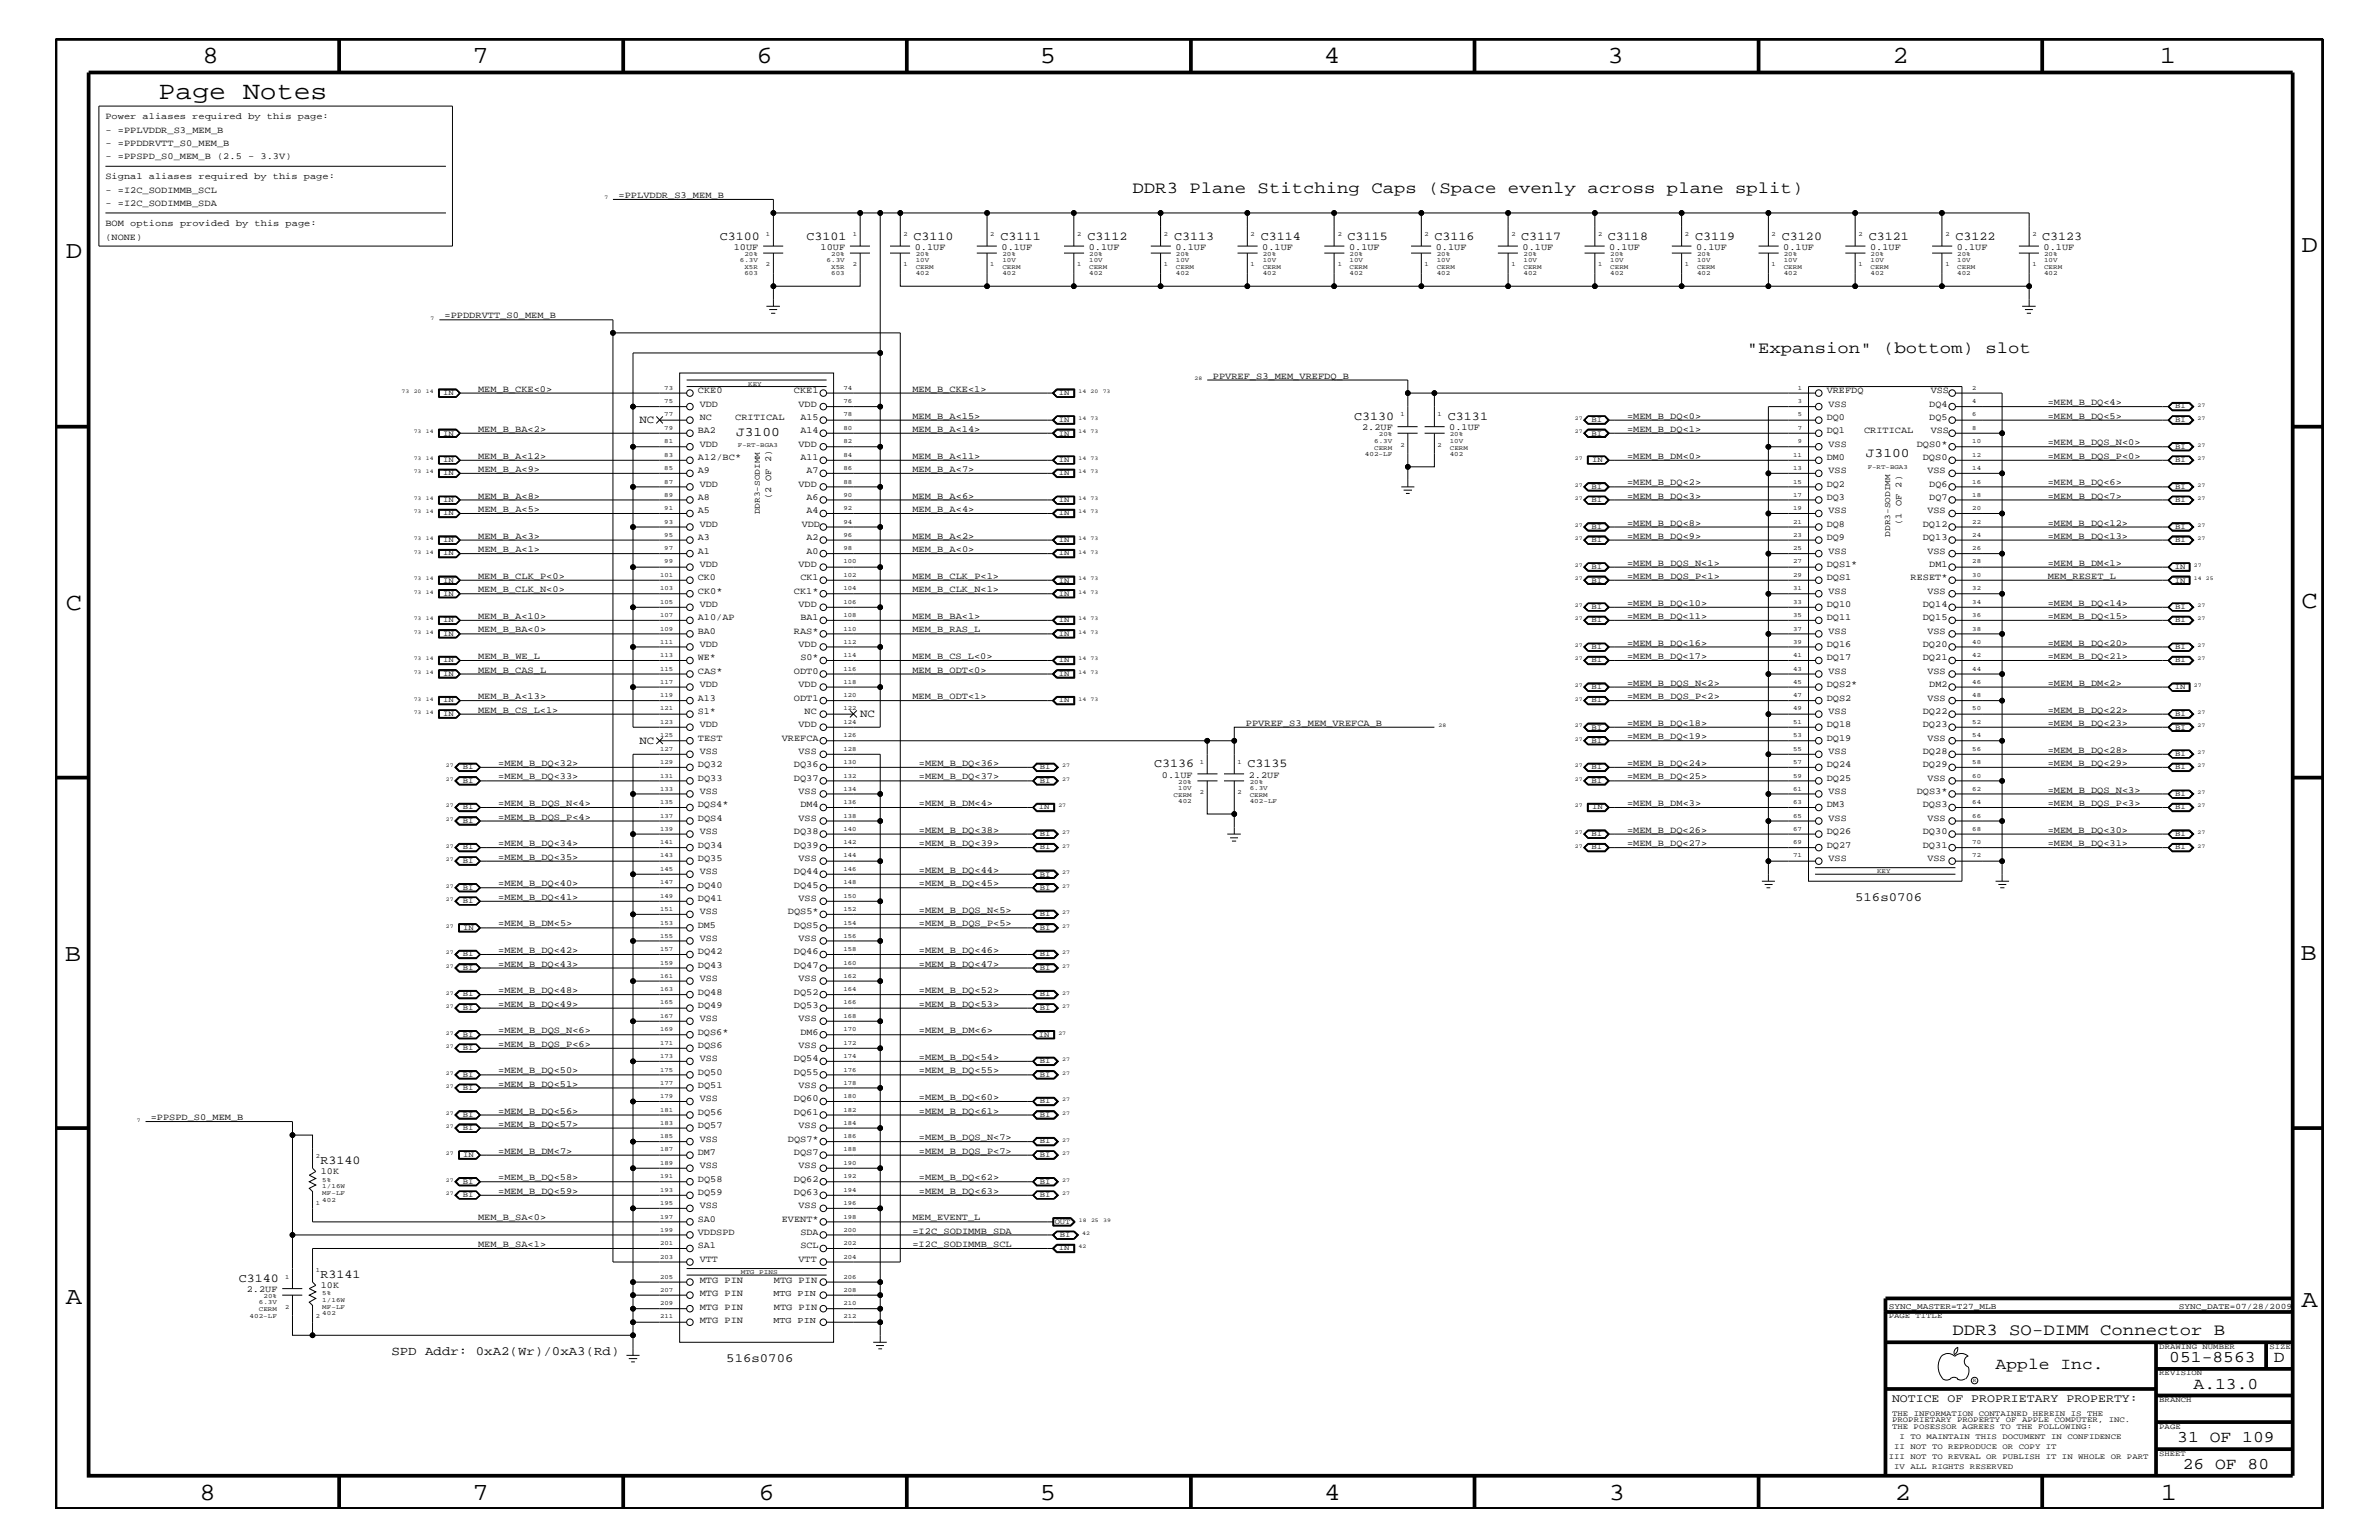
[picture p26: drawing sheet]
<svg xmlns="http://www.w3.org/2000/svg" width="432mm" height="279mm" viewBox="0 0 432 279" stroke-linecap="round" stroke-linejoin="round" font-family="sans-serif">
<defs><g id="words">
<text font-size="4.6" x="28.8" y="18">Page Notes</text>
<g font-size="4.5">
<text x="36.7" y="11.5">8</text>
<text x="85.8" y="11.5">7</text>
<text x="137.3" y="11.5">6</text>
<text x="188.7" y="11.5">5</text>
<text x="240.3" y="11.5">4</text>
<text x="291.8" y="11.5">3</text>
<text x="343.5" y="11.5">2</text>
<text x="392" y="11.5">1</text>
<text x="11.9" y="46.8">D</text>
<text x="417.7" y="45.7">D</text>
<text x="11.9" y="110.6">C</text>
<text x="417.7" y="110.3">C</text>
<text x="11.8" y="174.3">B</text>
<text x="417.6" y="174.2">B</text>
<text x="11.9" y="236.7">A</text>
<text x="417.7" y="237.1">A</text>
<text x="36.2" y="272.1">8</text>
<text x="85.8" y="272.1">7</text>
<text x="137.7" y="272.1">6</text>
<text x="188.7" y="272.1">5</text>
<text x="240.4" y="272.1">4</text>
<text x="292" y="272.1">3</text>
<text x="343.9" y="272.1">2</text>
<text x="392.2" y="272.1">1</text>
</g>
<g font-size="3">
<text x="205.6" y="35">DDR3 Plane Stitching Caps (Space evenly across plane split)</text>
<text x="317" y="64">&quot;Expansion&quot; (bottom) slot</text>
<text x="354.4" y="242.3">DDR3 SO-DIMM Connector B</text>
<text x="362.2" y="248.4">Apple Inc.</text>
<text x="393.7" y="247.1">051-8563</text>
<text x="398.1" y="252">A.13.0</text>
<text x="412.7" y="247.1">D</text>
<text x="395.2" y="261.6">31 OF 109</text>
<text x="396.2" y="266.6">26 OF 80</text>
</g>
<g font-size="2.4">
<text x="133.6" y="79">J3100</text>
<text x="338.7" y="83">J3100</text>
</g>
<g font-size="2.3">
<text x="336.7" y="163.5">516s0706</text>
<text x="71" y="245.9">SPD Addr: 0xA2(Wr)/0xA3(Rd)</text>
<text x="131.8" y="247.1">516s0706</text>
</g>
<g font-size="2.2">
<text x="130.6" y="43.5">C3100</text>
<text x="146.4" y="43.5">C3101</text>
<text x="165.8" y="43.5">C3110</text>
<text x="181.6" y="43.5">C3111</text>
<text x="197.4" y="43.5">C3112</text>
<text x="213.1" y="43.5">C3113</text>
<text x="228.9" y="43.5">C3114</text>
<text x="244.6" y="43.5">C3115</text>
<text x="260.3" y="43.5">C3116</text>
<text x="276.1" y="43.5">C3117</text>
<text x="291.8" y="43.5">C3118</text>
<text x="307.7" y="43.5">C3119</text>
<text x="323.4" y="43.5">C3120</text>
<text x="339.2" y="43.5">C3121</text>
<text x="354.9" y="43.5">C3122</text>
<text x="370.7" y="43.5">C3123</text>
<text x="245.8" y="76.2">C3130</text>
<text x="262.8" y="76.2">C3131</text>
<text x="209.5" y="139.2">C3136</text>
<text x="226.4" y="139.2">C3135</text>
<text x="58.2" y="211.3">R3140</text>
<text x="43.3" y="232.6">C3140</text>
<text x="58.2" y="231.8">R3141</text>
</g>
<text font-size="2.1" x="343.4" y="254.4">NOTICE OF PROPRIETARY PROPERTY:</text>
<g font-size="2">
<text x="116.1" y="76.8">NC</text>
<text x="156.1" y="130.2">NC</text>
<text x="116.1" y="135">NC</text>
</g>
<g font-size="1.7">
<text x="19.1" y="21.6">Power aliases required by this page:</text>
<text x="19.1" y="28.9">- =PPSPD_S0_MEM_B (2.5 - 3.3V)</text>
<text x="19.1" y="24.1">- =PPLVDDR_S3_MEM_B</text>
<text x="19.1" y="26.5">- =PPDDRVTT_S0_MEM_B</text>
<text x="19.1" y="35">- =I2C_SODIMMB_SCL</text>
<text x="19.1" y="32.5">Signal aliases required by this page:</text>
<text x="112.3" y="35.9">=PPLVDDR_S3_MEM_B</text>
<text x="19.1" y="41">BOM options provided by this page:</text>
<text x="19.1" y="37.4">- =I2C_SODIMMB_SDA</text>
<text x="19.1" y="43.5">(NONE)</text>
<text x="133.2" y="45.3">10UF</text>
<text x="148.9" y="45.3">10UF</text>
<text x="166" y="45.3">0.1UF</text>
<text x="181.8" y="45.3">0.1UF</text>
<text x="197.6" y="45.3">0.1UF</text>
<text x="213.4" y="45.3">0.1UF</text>
<text x="229.1" y="45.3">0.1UF</text>
<text x="244.9" y="45.3">0.1UF</text>
<text x="260.6" y="45.3">0.1UF</text>
<text x="276.4" y="45.3">0.1UF</text>
<text x="292.1" y="45.3">0.1UF</text>
<text x="307.8" y="45.3">0.1UF</text>
<text x="323.7" y="45.3">0.1UF</text>
<text x="339.4" y="45.3">0.1UF</text>
<text x="355.2" y="45.3">0.1UF</text>
<text x="370.9" y="45.3">0.1UF</text>
<text x="80.7" y="57.8">=PPDDRVTT_S0_MEM_B</text>
<text x="86.8" y="71.1">MEM_B_CKE&lt;0&gt;</text>
<text x="126.7" y="71.3">CKE0</text>
<text x="144.1" y="71.3">CKE1</text>
<text x="165.6" y="71.1">MEM_B_CKE&lt;1&gt;</text>
<text x="220.1" y="68.7">PPVREF_S3_MEM_VREFDQ_B</text>
<text x="331.6" y="71.3">VREFDQ</text>
<text x="350.4" y="71.3">VSS</text>
<text x="127" y="73.8">VDD</text>
<text x="127" y="76.2">NC</text>
<text x="133.4" y="76.2">CRITICAL</text>
<text x="144.9" y="73.8">VDD</text>
<text x="145.3" y="76.2">A15</text>
<text x="165.6" y="76">MEM_B_A&lt;15&gt;</text>
<text x="295.3" y="76">=MEM_B_DQ&lt;0&gt;</text>
<text x="331.6" y="76.2">DQ0</text>
<text x="331.9" y="73.8">VSS</text>
<text x="350.2" y="76.2">DQ5</text>
<text x="350.2" y="73.8">DQ4</text>
<text x="371.7" y="73.5">=MEM_B_DQ&lt;4&gt;</text>
<text x="371.7" y="76">=MEM_B_DQ&lt;5&gt;</text>
<text x="86.8" y="83.3">MEM_B_A&lt;12&gt;</text>
<text x="86.8" y="78.3">MEM_B_BA&lt;2&gt;</text>
<text x="126.7" y="83.5">A12/BC*</text>
<text x="126.7" y="78.6">BA2</text>
<text x="127" y="81.1">VDD</text>
<text x="144.9" y="81.1">VDD</text>
<text x="145.3" y="78.6">A14</text>
<text x="145.3" y="83.5">A11</text>
<text x="165.6" y="78.3">MEM_B_A&lt;14&gt;</text>
<text x="165.6" y="83.3">MEM_B_A&lt;11&gt;</text>
<text x="247.2" y="78">2.2UF</text>
<text x="263.1" y="78">0.1UF</text>
<text x="295.3" y="83.3">=MEM_B_DM&lt;0&gt;</text>
<text x="295.3" y="78.3">=MEM_B_DQ&lt;1&gt;</text>
<text x="331.6" y="78.6">DQ1</text>
<text x="331.6" y="83.5">DM0</text>
<text x="331.9" y="81.1">VSS</text>
<text x="338.3" y="78.6">CRITICAL</text>
<text x="347.9" y="81.1">DQS0*</text>
<text x="349" y="83.5">DQS0</text>
<text x="350.4" y="78.6">VSS</text>
<text x="371.7" y="83.3">=MEM_B_DQS_P&lt;0&gt;</text>
<text x="371.7" y="80.8">=MEM_B_DQS_N&lt;0&gt;</text>
<text x="86.8" y="85.6">MEM_B_A&lt;9&gt;</text>
<text x="126.7" y="85.9">A9</text>
<text x="127" y="88.3">VDD</text>
<text x="144.9" y="88.3">VDD</text>
<text x="146.4" y="85.9">A7</text>
<text x="165.6" y="85.6">MEM_B_A&lt;7&gt;</text>
<text x="295.3" y="88.1">=MEM_B_DQ&lt;2&gt;</text>
<text x="331.6" y="88.3">DQ2</text>
<text x="331.9" y="85.9">VSS</text>
<text x="349.8" y="85.9">VSS</text>
<text x="350.2" y="88.3">DQ6</text>
<text x="371.7" y="88.1">=MEM_B_DQ&lt;6&gt;</text>
<text x="86.8" y="90.5">MEM_B_A&lt;8&gt;</text>
<text x="86.8" y="92.9">MEM_B_A&lt;5&gt;</text>
<text x="126.7" y="93.2">A5</text>
<text x="126.7" y="90.7">A8</text>
<text x="127" y="95.6">VDD</text>
<text x="140" y="90.6" transform="rotate(-90 140 90.6)">(2 OF 2)</text>
<text x="145.5" y="95.6">VDD</text>
<text x="146.4" y="90.7">A6</text>
<text x="146.4" y="93.2">A4</text>
<text x="165.6" y="90.5">MEM_B_A&lt;6&gt;</text>
<text x="165.6" y="92.9">MEM_B_A&lt;4&gt;</text>
<text x="295.3" y="95.4">=MEM_B_DQ&lt;8&gt;</text>
<text x="295.3" y="90.5">=MEM_B_DQ&lt;3&gt;</text>
<text x="331.6" y="90.7">DQ3</text>
<text x="331.6" y="95.6">DQ8</text>
<text x="331.9" y="93.2">VSS</text>
<text x="345.1" y="95.2" transform="rotate(-90 345.1 95.2)">(1 OF 2)</text>
<text x="349" y="95.6">DQ12</text>
<text x="349.8" y="93.2">VSS</text>
<text x="350.2" y="90.7">DQ7</text>
<text x="371.7" y="90.5">=MEM_B_DQ&lt;7&gt;</text>
<text x="371.7" y="95.4">=MEM_B_DQ&lt;12&gt;</text>
<text x="86.8" y="97.7">MEM_B_A&lt;3&gt;</text>
<text x="86.8" y="100.2">MEM_B_A&lt;1&gt;</text>
<text x="126.7" y="100.4">A1</text>
<text x="126.7" y="98">A3</text>
<text x="146.4" y="98">A2</text>
<text x="146.4" y="100.4">A0</text>
<text x="165.6" y="97.7">MEM_B_A&lt;2&gt;</text>
<text x="165.6" y="100.2">MEM_B_A&lt;0&gt;</text>
<text x="295.3" y="97.7">=MEM_B_DQ&lt;9&gt;</text>
<text x="331.6" y="98">DQ9</text>
<text x="331.9" y="100.4">VSS</text>
<text x="349" y="98">DQ13</text>
<text x="349.8" y="100.4">VSS</text>
<text x="371.7" y="97.7">=MEM_B_DQ&lt;13&gt;</text>
<text x="86.8" y="105">MEM_B_CLK_P&lt;0&gt;</text>
<text x="86.8" y="107.5">MEM_B_CLK_N&lt;0&gt;</text>
<text x="126.7" y="105.3">CK0</text>
<text x="126.7" y="107.7">CK0*</text>
<text x="127" y="102.9">VDD</text>
<text x="144.1" y="107.7">CK1*</text>
<text x="144.9" y="102.9">VDD</text>
<text x="145.3" y="105.3">CK1</text>
<text x="165.6" y="107.5">MEM_B_CLK_N&lt;1&gt;</text>
<text x="165.6" y="105">MEM_B_CLK_P&lt;1&gt;</text>
<text x="295.3" y="105">=MEM_B_DQS_P&lt;1&gt;</text>
<text x="295.3" y="102.6">=MEM_B_DQS_N&lt;1&gt;</text>
<text x="331.6" y="102.9">DQS1*</text>
<text x="331.6" y="105.3">DQS1</text>
<text x="331.9" y="107.7">VSS</text>
<text x="346.8" y="105.3">RESET*</text>
<text x="349.8" y="107.7">VSS</text>
<text x="350.2" y="102.9">DM1</text>
<text x="371.7" y="102.6">=MEM_B_DM&lt;1&gt;</text>
<text x="371.7" y="105">MEM_RESET_L</text>
<text x="86.8" y="112.3">MEM_B_A&lt;10&gt;</text>
<text x="126.7" y="112.6">A10/AP</text>
<text x="127" y="110.2">VDD</text>
<text x="144.9" y="110.2">VDD</text>
<text x="145.3" y="112.6">BA1</text>
<text x="165.6" y="112.3">MEM_B_BA&lt;1&gt;</text>
<text x="295.3" y="109.9">=MEM_B_DQ&lt;10&gt;</text>
<text x="295.3" y="112.3">=MEM_B_DQ&lt;11&gt;</text>
<text x="331.6" y="110.2">DQ10</text>
<text x="331.6" y="112.6">DQ11</text>
<text x="349" y="110.2">DQ14</text>
<text x="349" y="112.6">DQ15</text>
<text x="371.7" y="109.9">=MEM_B_DQ&lt;14&gt;</text>
<text x="371.7" y="112.3">=MEM_B_DQ&lt;15&gt;</text>
<text x="86.8" y="114.8">MEM_B_BA&lt;0&gt;</text>
<text x="86.8" y="119.6">MEM_B_WE_L</text>
<text x="126.7" y="115">BA0</text>
<text x="126.7" y="119.8">WE*</text>
<text x="127" y="117.4">VDD</text>
<text x="144.1" y="115">RAS*</text>
<text x="144.9" y="117.4">VDD</text>
<text x="145.3" y="119.8">S0*</text>
<text x="165.6" y="119.6">MEM_B_CS_L&lt;0&gt;</text>
<text x="165.6" y="114.8">MEM_B_RAS_L</text>
<text x="295.3" y="117.2">=MEM_B_DQ&lt;16&gt;</text>
<text x="295.3" y="119.6">=MEM_B_DQ&lt;17&gt;</text>
<text x="331.6" y="119.8">DQ17</text>
<text x="331.6" y="117.4">DQ16</text>
<text x="331.9" y="115">VSS</text>
<text x="349" y="117.4">DQ20</text>
<text x="349" y="119.8">DQ21</text>
<text x="349.8" y="115">VSS</text>
<text x="371.7" y="117.2">=MEM_B_DQ&lt;20&gt;</text>
<text x="371.7" y="119.6">=MEM_B_DQ&lt;21&gt;</text>
<text x="86.8" y="122">MEM_B_CAS_L</text>
<text x="126.7" y="122.3">CAS*</text>
<text x="127" y="124.7">VDD</text>
<text x="144.1" y="122.3">ODT0</text>
<text x="144.9" y="124.7">VDD</text>
<text x="165.6" y="122">MEM_B_ODT&lt;0&gt;</text>
<text x="295.3" y="124.4">=MEM_B_DQS_N&lt;2&gt;</text>
<text x="331.6" y="124.7">DQS2*</text>
<text x="331.9" y="122.3">VSS</text>
<text x="349.8" y="122.3">VSS</text>
<text x="350.2" y="124.7">DM2</text>
<text x="371.7" y="124.4">=MEM_B_DM&lt;2&gt;</text>
<text x="86.8" y="129.3">MEM_B_CS_L&lt;1&gt;</text>
<text x="86.8" y="126.9">MEM_B_A&lt;13&gt;</text>
<text x="126.7" y="127.1">A13</text>
<text x="126.7" y="129.6">S1*</text>
<text x="127" y="131.9">VDD</text>
<text x="144.1" y="127.1">ODT1</text>
<text x="144.9" y="131.9">VDD</text>
<text x="146" y="129.6">NC</text>
<text x="165.6" y="126.9">MEM_B_ODT&lt;1&gt;</text>
<text x="226.1" y="131.7">PPVREF_S3_MEM_VREFCA_B</text>
<text x="295.3" y="126.9">=MEM_B_DQS_P&lt;2&gt;</text>
<text x="295.3" y="131.7">=MEM_B_DQ&lt;18&gt;</text>
<text x="331.6" y="127.1">DQS2</text>
<text x="331.6" y="131.9">DQ18</text>
<text x="331.9" y="129.6">VSS</text>
<text x="349" y="129.6">DQ22</text>
<text x="349" y="131.9">DQ23</text>
<text x="349.8" y="127.1">VSS</text>
<text x="371.7" y="129.3">=MEM_B_DQ&lt;22&gt;</text>
<text x="371.7" y="131.7">=MEM_B_DQ&lt;23&gt;</text>
<text x="126.7" y="134.4">TEST</text>
<text x="127" y="136.8">VSS</text>
<text x="141.9" y="134.4">VREFCA</text>
<text x="144.9" y="136.8">VSS</text>
<text x="295.3" y="134.1">=MEM_B_DQ&lt;19&gt;</text>
<text x="331.6" y="134.4">DQ19</text>
<text x="331.9" y="136.8">VSS</text>
<text x="349" y="136.8">DQ28</text>
<text x="349.8" y="134.4">VSS</text>
<text x="371.7" y="136.6">=MEM_B_DQ&lt;28&gt;</text>
<text x="90.4" y="141.4">=MEM_B_DQ&lt;33&gt;</text>
<text x="90.4" y="139">=MEM_B_DQ&lt;32&gt;</text>
<text x="126.7" y="141.7">DQ33</text>
<text x="126.7" y="139.2">DQ32</text>
<text x="144.1" y="139.2">DQ36</text>
<text x="144.1" y="141.7">DQ37</text>
<text x="166.8" y="139">=MEM_B_DQ&lt;36&gt;</text>
<text x="166.8" y="141.4">=MEM_B_DQ&lt;37&gt;</text>
<text x="210.9" y="141.1">0.1UF</text>
<text x="226.7" y="141.1">2.2UF</text>
<text x="295.3" y="139">=MEM_B_DQ&lt;24&gt;</text>
<text x="295.3" y="141.4">=MEM_B_DQ&lt;25&gt;</text>
<text x="331.6" y="141.7">DQ25</text>
<text x="331.6" y="139.2">DQ24</text>
<text x="349" y="139.2">DQ29</text>
<text x="349.8" y="141.7">VSS</text>
<text x="371.7" y="143.9">=MEM_B_DQS_N&lt;3&gt;</text>
<text x="371.7" y="139">=MEM_B_DQ&lt;29&gt;</text>
<text x="90.4" y="146.2">=MEM_B_DQS_N&lt;4&gt;</text>
<text x="90.4" y="148.7">=MEM_B_DQS_P&lt;4&gt;</text>
<text x="126.7" y="146.5">DQS4*</text>
<text x="126.7" y="149">DQS4</text>
<text x="127" y="144">VSS</text>
<text x="144.9" y="144">VSS</text>
<text x="144.9" y="149">VSS</text>
<text x="145.3" y="146.5">DM4</text>
<text x="166.8" y="146.2">=MEM_B_DM&lt;4&gt;</text>
<text x="295.3" y="146.2">=MEM_B_DM&lt;3&gt;</text>
<text x="331.6" y="146.5">DM3</text>
<text x="331.9" y="149">VSS</text>
<text x="331.9" y="144">VSS</text>
<text x="347.9" y="144">DQS3*</text>
<text x="349" y="146.5">DQS3</text>
<text x="349.8" y="149">VSS</text>
<text x="371.7" y="146.2">=MEM_B_DQS_P&lt;3&gt;</text>
<text x="90.4" y="156">=MEM_B_DQ&lt;35&gt;</text>
<text x="90.4" y="153.5">=MEM_B_DQ&lt;34&gt;</text>
<text x="126.7" y="153.8">DQ34</text>
<text x="127" y="151.3">VSS</text>
<text x="144.1" y="151.3">DQ38</text>
<text x="144.1" y="153.8">DQ39</text>
<text x="166.8" y="153.5">=MEM_B_DQ&lt;39&gt;</text>
<text x="166.8" y="151.1">=MEM_B_DQ&lt;38&gt;</text>
<text x="295.3" y="153.5">=MEM_B_DQ&lt;27&gt;</text>
<text x="295.3" y="151.1">=MEM_B_DQ&lt;26&gt;</text>
<text x="331.6" y="153.8">DQ27</text>
<text x="331.6" y="151.3">DQ26</text>
<text x="349" y="151.3">DQ30</text>
<text x="349" y="153.8">DQ31</text>
<text x="371.7" y="153.5">=MEM_B_DQ&lt;31&gt;</text>
<text x="371.7" y="151.1">=MEM_B_DQ&lt;30&gt;</text>
<text x="90.4" y="160.8">=MEM_B_DQ&lt;40&gt;</text>
<text x="126.7" y="161.1">DQ40</text>
<text x="126.7" y="156.2">DQ35</text>
<text x="127" y="158.6">VSS</text>
<text x="144.1" y="161.1">DQ45</text>
<text x="144.1" y="158.6">DQ44</text>
<text x="144.9" y="156.2">VSS</text>
<text x="166.8" y="160.8">=MEM_B_DQ&lt;45&gt;</text>
<text x="166.8" y="158.4">=MEM_B_DQ&lt;44&gt;</text>
<text x="331.9" y="156.2">VSS</text>
<text x="349.8" y="156.2">VSS</text>
<text x="90.4" y="163.3">=MEM_B_DQ&lt;41&gt;</text>
<text x="126.7" y="163.5">DQ41</text>
<text x="127" y="165.9">VSS</text>
<text x="143" y="165.9">DQS5*</text>
<text x="144.9" y="163.5">VSS</text>
<text x="166.8" y="165.6">=MEM_B_DQS_N&lt;5&gt;</text>
<text x="90.4" y="168.1">=MEM_B_DM&lt;5&gt;</text>
<text x="90.4" y="172.9">=MEM_B_DQ&lt;42&gt;</text>
<text x="126.7" y="173.2">DQ42</text>
<text x="126.7" y="168.3">DM5</text>
<text x="127" y="170.7">VSS</text>
<text x="144.1" y="173.2">DQ46</text>
<text x="144.1" y="168.3">DQS5</text>
<text x="144.9" y="170.7">VSS</text>
<text x="166.8" y="168.1">=MEM_B_DQS_P&lt;5&gt;</text>
<text x="166.8" y="172.9">=MEM_B_DQ&lt;46&gt;</text>
<text x="90.4" y="175.4">=MEM_B_DQ&lt;43&gt;</text>
<text x="126.7" y="175.6">DQ43</text>
<text x="127" y="178">VSS</text>
<text x="144.1" y="175.6">DQ47</text>
<text x="144.9" y="178">VSS</text>
<text x="166.8" y="175.4">=MEM_B_DQ&lt;47&gt;</text>
<text x="90.4" y="180.2">=MEM_B_DQ&lt;48&gt;</text>
<text x="90.4" y="182.7">=MEM_B_DQ&lt;49&gt;</text>
<text x="126.7" y="180.5">DQ48</text>
<text x="126.7" y="182.9">DQ49</text>
<text x="127" y="185.3">VSS</text>
<text x="144.1" y="180.5">DQ52</text>
<text x="144.1" y="182.9">DQ53</text>
<text x="144.9" y="185.3">VSS</text>
<text x="166.8" y="180.2">=MEM_B_DQ&lt;52&gt;</text>
<text x="166.8" y="182.7">=MEM_B_DQ&lt;53&gt;</text>
<text x="90.4" y="189.9">=MEM_B_DQS_P&lt;6&gt;</text>
<text x="90.4" y="187.5">=MEM_B_DQS_N&lt;6&gt;</text>
<text x="126.7" y="190.2">DQS6</text>
<text x="126.7" y="187.7">DQS6*</text>
<text x="144.9" y="190.2">VSS</text>
<text x="145.3" y="187.7">DM6</text>
<text x="166.8" y="187.5">=MEM_B_DM&lt;6&gt;</text>
<text x="90.4" y="194.8">=MEM_B_DQ&lt;50&gt;</text>
<text x="90.4" y="197.2">=MEM_B_DQ&lt;51&gt;</text>
<text x="126.7" y="197.4">DQ51</text>
<text x="126.7" y="195">DQ50</text>
<text x="127" y="192.6">VSS</text>
<text x="144.1" y="192.6">DQ54</text>
<text x="144.1" y="195">DQ55</text>
<text x="144.9" y="197.4">VSS</text>
<text x="166.8" y="192.3">=MEM_B_DQ&lt;54&gt;</text>
<text x="166.8" y="194.8">=MEM_B_DQ&lt;55&gt;</text>
<text x="27.3" y="203.2">=PPSPD_S0_MEM_B</text>
<text x="90.4" y="202">=MEM_B_DQ&lt;56&gt;</text>
<text x="126.7" y="202.3">DQ56</text>
<text x="127" y="199.8">VSS</text>
<text x="144.1" y="202.3">DQ61</text>
<text x="144.1" y="199.8">DQ60</text>
<text x="166.8" y="199.6">=MEM_B_DQ&lt;60&gt;</text>
<text x="166.8" y="202">=MEM_B_DQ&lt;61&gt;</text>
<text x="90.4" y="204.4">=MEM_B_DQ&lt;57&gt;</text>
<text x="90.4" y="209.3">=MEM_B_DM&lt;7&gt;</text>
<text x="126.7" y="209.6">DM7</text>
<text x="126.7" y="204.7">DQ57</text>
<text x="127" y="207.1">VSS</text>
<text x="143" y="207.1">DQS7*</text>
<text x="144.1" y="209.6">DQS7</text>
<text x="144.9" y="204.7">VSS</text>
<text x="166.8" y="206.9">=MEM_B_DQS_N&lt;7&gt;</text>
<text x="166.8" y="209.3">=MEM_B_DQS_P&lt;7&gt;</text>
<text x="58.3" y="213">10K</text>
<text x="90.4" y="214.2">=MEM_B_DQ&lt;58&gt;</text>
<text x="126.7" y="214.4">DQ58</text>
<text x="127" y="211.9">VSS</text>
<text x="144.1" y="214.4">DQ62</text>
<text x="144.9" y="211.9">VSS</text>
<text x="166.8" y="214.2">=MEM_B_DQ&lt;62&gt;</text>
<text x="86.8" y="221.4">MEM_B_SA&lt;0&gt;</text>
<text x="90.4" y="216.6">=MEM_B_DQ&lt;59&gt;</text>
<text x="126.7" y="221.7">SA0</text>
<text x="126.7" y="216.9">DQ59</text>
<text x="127" y="219.2">VSS</text>
<text x="141.9" y="221.7">EVENT*</text>
<text x="144.1" y="216.9">DQ63</text>
<text x="144.9" y="219.2">VSS</text>
<text x="165.6" y="221.4">MEM_EVENT_L</text>
<text x="166.8" y="216.6">=MEM_B_DQ&lt;63&gt;</text>
<text x="86.8" y="226.3">MEM_B_SA&lt;1&gt;</text>
<text x="126.7" y="226.5">SA1</text>
<text x="126.7" y="224.1">VDDSPD</text>
<text x="145.3" y="226.5">SCL</text>
<text x="145.3" y="224.1">SDA</text>
<text x="165.6" y="223.9">=I2C_SODIMMB_SDA</text>
<text x="165.6" y="226.3">=I2C_SODIMMB_SCL</text>
<text x="58.3" y="233.7">10K</text>
<text x="127" y="229">VTT</text>
<text x="127" y="232.9">MTG PIN</text>
<text x="140.5" y="232.9">MTG PIN</text>
<text x="144.9" y="229">VTT</text>
<text x="44.8" y="234.4">2.2UF</text>
<text x="127" y="235.1">MTG PIN</text>
<text x="127" y="237.7">MTG PIN</text>
<text x="127" y="240">MTG PIN</text>
<text x="140.5" y="237.7">MTG PIN</text>
</g>
<g font-size="1.6">
<text x="140.4" y="235.1">MTG PIN</text>
<text x="140.4" y="240">MTG PIN</text>
</g>
<g font-size="1.5">
<text x="137.9" y="93.3" transform="rotate(-90 137.9 93.3)">DDR3-SODIMM</text>
<text x="343.1" y="97.4" transform="rotate(-90 343.1 97.4)">DDR3-SODIMM</text>
<text x="342.8" y="237.4">SYNC_MASTER=T27_MLB</text>
<text x="395.5" y="237.4">SYNC_DATE=07/28/2009</text>
</g>
<g font-size="1.4">
<text x="80.4" y="71.7">IN</text>
<text x="192.2" y="71.7">IN</text>
<text x="192.2" y="76.6">IN</text>
<text x="288.9" y="76.6">BI</text>
<text x="394.8" y="74.1">BI</text>
<text x="394.8" y="76.6">BI</text>
<text x="80.4" y="79">IN</text>
<text x="80.4" y="83.8">IN</text>
<text x="192.2" y="79">IN</text>
<text x="192.2" y="83.8">IN</text>
<text x="288.9" y="79">BI</text>
<text x="289" y="83.8">IN</text>
<text x="394.8" y="83.8">BI</text>
<text x="394.8" y="81.4">BI</text>
<text x="80.4" y="86.2">IN</text>
<text x="192.2" y="86.2">IN</text>
<text x="288.9" y="88.7">BI</text>
<text x="394.8" y="88.7">BI</text>
<text x="80.4" y="91.1">IN</text>
<text x="80.4" y="93.5">IN</text>
<text x="192.2" y="93.5">IN</text>
<text x="192.2" y="91.1">IN</text>
<text x="288.9" y="91.1">BI</text>
<text x="288.9" y="96">BI</text>
<text x="394.8" y="91.1">BI</text>
<text x="394.8" y="96">BI</text>
<text x="80.4" y="98.4">IN</text>
<text x="80.4" y="100.8">IN</text>
<text x="192.2" y="98.4">IN</text>
<text x="192.2" y="100.8">IN</text>
<text x="288.9" y="98.4">BI</text>
<text x="394.8" y="98.4">BI</text>
<text x="80.4" y="105.7">IN</text>
<text x="192.2" y="105.7">IN</text>
<text x="288.9" y="103.2">BI</text>
<text x="288.9" y="105.7">BI</text>
<text x="394.7" y="103.2">IN</text>
<text x="394.7" y="105.7">IN</text>
<text x="80.4" y="108.1">IN</text>
<text x="80.4" y="112.9">IN</text>
<text x="192.2" y="108.1">IN</text>
<text x="192.2" y="112.9">IN</text>
<text x="288.9" y="110.5">BI</text>
<text x="288.9" y="112.9">BI</text>
<text x="394.8" y="110.5">BI</text>
<text x="394.8" y="112.9">BI</text>
<text x="80.4" y="115.3">IN</text>
<text x="192.2" y="115.3">IN</text>
<text x="288.9" y="117.8">BI</text>
<text x="394.8" y="117.8">BI</text>
<text x="80.4" y="120.2">IN</text>
<text x="80.4" y="122.6">IN</text>
<text x="192.2" y="122.6">IN</text>
<text x="192.2" y="120.2">IN</text>
<text x="288.9" y="120.2">BI</text>
<text x="288.9" y="125.1">BI</text>
<text x="394.7" y="125.1">IN</text>
<text x="394.8" y="120.2">BI</text>
<text x="80.4" y="127.5">IN</text>
<text x="80.4" y="129.9">IN</text>
<text x="192.2" y="127.5">IN</text>
<text x="288.9" y="127.5">BI</text>
<text x="394.8" y="129.9">BI</text>
<text x="288.9" y="132.4">BI</text>
<text x="288.9" y="134.7">BI</text>
<text x="394.8" y="132.4">BI</text>
<text x="394.8" y="137.2">BI</text>
<text x="84" y="142">BI</text>
<text x="84" y="139.6">BI</text>
<text x="188.7" y="139.6">BI</text>
<text x="188.7" y="142">BI</text>
<text x="288.9" y="139.6">BI</text>
<text x="288.9" y="142">BI</text>
<text x="394.8" y="139.6">BI</text>
<text x="84" y="146.8">BI</text>
<text x="84" y="149.3">BI</text>
<text x="188.6" y="146.8">IN</text>
<text x="289" y="146.8">IN</text>
<text x="394.8" y="146.8">BI</text>
<text x="394.8" y="144.5">BI</text>
<text x="84" y="154.1">BI</text>
<text x="188.7" y="151.8">BI</text>
<text x="188.7" y="154.1">BI</text>
<text x="288.9" y="151.8">BI</text>
<text x="288.9" y="154.1">BI</text>
<text x="394.8" y="151.8">BI</text>
<text x="394.8" y="154.1">BI</text>
<text x="84" y="156.6">BI</text>
<text x="84" y="161.4">BI</text>
<text x="188.7" y="159">BI</text>
<text x="188.7" y="161.4">BI</text>
<text x="84" y="163.9">BI</text>
<text x="188.7" y="166.2">BI</text>
<text x="84" y="173.5">BI</text>
<text x="84.1" y="168.7">IN</text>
<text x="188.7" y="168.7">BI</text>
<text x="188.7" y="173.5">BI</text>
<text x="84" y="176">BI</text>
<text x="188.7" y="176">BI</text>
<text x="84" y="180.8">BI</text>
<text x="84" y="183.2">BI</text>
<text x="188.7" y="180.8">BI</text>
<text x="188.7" y="183.2">BI</text>
<text x="84" y="190.5">BI</text>
<text x="84" y="188.1">BI</text>
<text x="188.6" y="188.1">IN</text>
<text x="84" y="195.4">BI</text>
<text x="84" y="197.8">BI</text>
<text x="188.7" y="192.9">BI</text>
<text x="188.7" y="195.4">BI</text>
<text x="84" y="202.6">BI</text>
<text x="188.7" y="200.2">BI</text>
<text x="188.7" y="202.6">BI</text>
<text x="84" y="205.1">BI</text>
<text x="84.1" y="209.9">IN</text>
<text x="188.7" y="207.5">BI</text>
<text x="188.7" y="209.9">BI</text>
<text x="84" y="214.7">BI</text>
<text x="188.7" y="214.7">BI</text>
<text x="84" y="217.2">BI</text>
<text x="188.7" y="217.2">BI</text>
<text x="191.4" y="222">OUT</text>
<text x="192.2" y="226.9">IN</text>
<text x="192.4" y="224.5">BI</text>
<text x="342.8" y="239.2">PAGE TITLE</text>
<text x="391.9" y="244.7">DRAWING NUMBER</text>
<text x="411.9" y="244.7">SIZE</text>
<text x="391.9" y="249.5">REVISION</text>
<text x="343.4" y="256.8">THE INFORMATION CONTAINED HEREIN IS THE</text>
<text x="391.9" y="254.4">BRANCH</text>
<text x="343.4" y="259.3">THE POSESSOR AGREES TO THE FOLLOWING:</text>
<text x="343.4" y="258">PROPRIETARY PROPERTY OF APPLE COMPUTER, INC.</text>
<text x="343.8" y="262.9">II NOT TO REPRODUCE OR COPY IT</text>
<text x="344.8" y="261.1">I TO MAINTAIN THIS DOCUMENT IN CONFIDENCE</text>
<text x="391.9" y="259.3">PAGE</text>
<text x="342.8" y="264.7">III NOT TO REVEAL OR PUBLISH IT IN WHOLE OR PART</text>
<text x="343.8" y="266.6">IV ALL RIGHTS RESERVED</text>
<text x="391.9" y="264.1">SHEET</text>
</g>
<g font-size="1.2">
<text x="134.3" y="47.6">6.3V</text>
<text x="135.1" y="46.5">20%</text>
<text x="139" y="42.9">1</text>
<text x="150" y="47.6">6.3V</text>
<text x="150.9" y="46.5">20%</text>
<text x="154.8" y="42.9">1</text>
<text x="164" y="42.9">2</text>
<text x="166.2" y="46.5">20%</text>
<text x="166.2" y="47.6">10V</text>
<text x="179.7" y="42.9">2</text>
<text x="181.9" y="47.6">10V</text>
<text x="181.9" y="46.5">20%</text>
<text x="195.5" y="42.9">2</text>
<text x="197.7" y="47.6">10V</text>
<text x="197.7" y="46.5">20%</text>
<text x="211.2" y="42.9">2</text>
<text x="213.4" y="47.6">10V</text>
<text x="213.4" y="46.5">20%</text>
<text x="227" y="42.9">2</text>
<text x="229.2" y="47.6">10V</text>
<text x="229.2" y="46.5">20%</text>
<text x="242.8" y="42.9">2</text>
<text x="244.9" y="46.5">20%</text>
<text x="244.9" y="47.6">10V</text>
<text x="258.6" y="42.9">2</text>
<text x="260.8" y="46.5">20%</text>
<text x="260.8" y="47.6">10V</text>
<text x="274.3" y="42.9">2</text>
<text x="276.5" y="46.5">20%</text>
<text x="276.5" y="47.6">10V</text>
<text x="290.1" y="42.9">2</text>
<text x="292.3" y="47.6">10V</text>
<text x="292.3" y="46.5">20%</text>
<text x="305.8" y="42.9">2</text>
<text x="308" y="46.5">20%</text>
<text x="308" y="47.6">10V</text>
<text x="321.6" y="42.9">2</text>
<text x="323.8" y="46.5">20%</text>
<text x="323.8" y="47.6">10V</text>
<text x="337.3" y="42.9">2</text>
<text x="339.5" y="46.5">20%</text>
<text x="339.5" y="47.6">10V</text>
<text x="353.1" y="42.9">2</text>
<text x="355.3" y="46.5">20%</text>
<text x="355.3" y="47.6">10V</text>
<text x="368.9" y="42.9">2</text>
<text x="371" y="46.5">20%</text>
<text x="371" y="47.6">10V</text>
<text x="135.1" y="50">603</text>
<text x="135.1" y="48.8">X5R</text>
<text x="139" y="48.3">2</text>
<text x="150.9" y="50">603</text>
<text x="150.9" y="48.8">X5R</text>
<text x="154.8" y="48.3">2</text>
<text x="164" y="48.3">1</text>
<text x="166.2" y="50">402</text>
<text x="166.2" y="48.8">CERM</text>
<text x="179.7" y="48.3">1</text>
<text x="181.9" y="48.8">CERM</text>
<text x="181.9" y="50">402</text>
<text x="195.5" y="48.3">1</text>
<text x="197.7" y="48.8">CERM</text>
<text x="197.7" y="50">402</text>
<text x="211.2" y="48.3">1</text>
<text x="213.4" y="48.8">CERM</text>
<text x="213.4" y="50">402</text>
<text x="227" y="48.3">1</text>
<text x="229.2" y="48.8">CERM</text>
<text x="229.2" y="50">402</text>
<text x="242.8" y="48.3">1</text>
<text x="244.9" y="50">402</text>
<text x="244.9" y="48.8">CERM</text>
<text x="258.6" y="48.3">1</text>
<text x="260.8" y="50">402</text>
<text x="260.8" y="48.8">CERM</text>
<text x="274.3" y="48.3">1</text>
<text x="276.5" y="50">402</text>
<text x="276.5" y="48.8">CERM</text>
<text x="290.1" y="48.3">1</text>
<text x="292.3" y="48.8">CERM</text>
<text x="292.3" y="50">402</text>
<text x="305.8" y="48.3">1</text>
<text x="308" y="50">402</text>
<text x="308" y="48.8">CERM</text>
<text x="321.6" y="48.3">1</text>
<text x="323.8" y="50">402</text>
<text x="323.8" y="48.8">CERM</text>
<text x="337.3" y="48.3">1</text>
<text x="339.5" y="50">402</text>
<text x="339.5" y="48.8">CERM</text>
<text x="353.1" y="48.3">1</text>
<text x="355.3" y="50">402</text>
<text x="355.3" y="48.8">CERM</text>
<text x="368.9" y="48.3">1</text>
<text x="371" y="50">402</text>
<text x="371" y="48.8">CERM</text>
<text x="120.6" y="70.7">73</text>
<text x="135.8" y="70">KEY</text>
<text x="153.1" y="70.7">74</text>
<text x="326.3" y="70.7">1</text>
<text x="358" y="70.7">2</text>
<text x="120.6" y="73.2">75</text>
<text x="120.6" y="75.6">77</text>
<text x="153.1" y="73.2">76</text>
<text x="153.1" y="75.6">78</text>
<text x="254.2" y="75.6">1</text>
<text x="260.9" y="75.6">1</text>
<text x="326.3" y="73.2">3</text>
<text x="326.3" y="75.6">5</text>
<text x="358" y="75.6">6</text>
<text x="358" y="73.2">4</text>
<text x="120.6" y="80.5">81</text>
<text x="120.6" y="82.8">83</text>
<text x="120.6" y="78">79</text>
<text x="133.9" y="81.1">F-RT-BGA3</text>
<text x="153.1" y="78">80</text>
<text x="153.1" y="80.5">82</text>
<text x="153.1" y="82.8">84</text>
<text x="247.7" y="82.7">402-LF</text>
<text x="249.4" y="81.6">CERM</text>
<text x="249.4" y="80.3">6.3V</text>
<text x="250.3" y="79.2">20%</text>
<text x="254.2" y="81.1">2</text>
<text x="260.9" y="81.1">2</text>
<text x="263.1" y="80.3">10V</text>
<text x="263.1" y="79.2">20%</text>
<text x="263.1" y="82.7">402</text>
<text x="263.1" y="81.6">CERM</text>
<text x="325.5" y="82.8">11</text>
<text x="326.3" y="78">7</text>
<text x="326.3" y="80.5">9</text>
<text x="358" y="78">8</text>
<text x="358" y="80.5">10</text>
<text x="358" y="82.8">12</text>
<text x="120.6" y="87.7">87</text>
<text x="120.6" y="85.3">85</text>
<text x="153.1" y="85.3">86</text>
<text x="153.1" y="87.7">88</text>
<text x="325.5" y="87.7">15</text>
<text x="325.5" y="85.3">13</text>
<text x="339" y="85">F-RT-BGA3</text>
<text x="358" y="85.3">14</text>
<text x="358" y="87.7">16</text>
<text x="120.6" y="95">93</text>
<text x="120.6" y="92.6">91</text>
<text x="120.6" y="90.1">89</text>
<text x="153.1" y="90.1">90</text>
<text x="153.1" y="92.6">92</text>
<text x="153.1" y="95">94</text>
<text x="325.5" y="90.1">17</text>
<text x="325.5" y="92.6">19</text>
<text x="325.5" y="95">21</text>
<text x="358" y="90.1">18</text>
<text x="358" y="92.6">20</text>
<text x="358" y="95">22</text>
<text x="120.6" y="99.9">97</text>
<text x="120.6" y="97.4">95</text>
<text x="153.1" y="97.4">96</text>
<text x="153.1" y="99.9">98</text>
<text x="325.5" y="97.4">23</text>
<text x="325.5" y="99.9">25</text>
<text x="358" y="97.4">24</text>
<text x="358" y="99.9">26</text>
<text x="119.8" y="104.7">101</text>
<text x="119.8" y="107.1">103</text>
<text x="120.6" y="102.2">99</text>
<text x="153.1" y="104.7">102</text>
<text x="153.1" y="102.2">100</text>
<text x="153.1" y="107.1">104</text>
<text x="325.5" y="102.2">27</text>
<text x="325.5" y="104.7">29</text>
<text x="325.5" y="107.1">31</text>
<text x="358" y="102.2">28</text>
<text x="358" y="104.7">30</text>
<text x="358" y="107.1">32</text>
<text x="119.8" y="112">107</text>
<text x="119.8" y="109.5">105</text>
<text x="153.1" y="109.5">106</text>
<text x="153.1" y="112">108</text>
<text x="325.5" y="109.5">33</text>
<text x="325.5" y="112">35</text>
<text x="358" y="109.5">34</text>
<text x="358" y="112">36</text>
<text x="119.8" y="116.8">111</text>
<text x="119.8" y="114.4">109</text>
<text x="119.8" y="119.2">113</text>
<text x="153.1" y="116.8">112</text>
<text x="153.1" y="114.4">110</text>
<text x="153.1" y="119.2">114</text>
<text x="325.5" y="119.2">41</text>
<text x="325.5" y="116.8">39</text>
<text x="325.5" y="114.4">37</text>
<text x="358" y="114.4">38</text>
<text x="358" y="116.8">40</text>
<text x="358" y="119.2">42</text>
<text x="119.8" y="124.1">117</text>
<text x="119.8" y="121.7">115</text>
<text x="153.1" y="121.7">116</text>
<text x="153.1" y="124.1">118</text>
<text x="325.5" y="121.7">43</text>
<text x="325.5" y="124.1">45</text>
<text x="358" y="121.7">44</text>
<text x="358" y="124.1">46</text>
<text x="119.8" y="126.5">119</text>
<text x="119.8" y="128.9">121</text>
<text x="119.8" y="131.3">123</text>
<text x="153.1" y="128.9">122</text>
<text x="153.1" y="126.5">120</text>
<text x="153.1" y="131.3">124</text>
<text x="325.5" y="128.9">49</text>
<text x="325.5" y="126.5">47</text>
<text x="325.5" y="131.3">51</text>
<text x="358" y="126.5">48</text>
<text x="358" y="128.9">50</text>
<text x="358" y="131.3">52</text>
<text x="119.8" y="133.8">125</text>
<text x="119.8" y="136.2">127</text>
<text x="153.1" y="133.8">126</text>
<text x="153.1" y="136.2">128</text>
<text x="325.5" y="133.8">53</text>
<text x="325.5" y="136.2">55</text>
<text x="358" y="133.8">54</text>
<text x="358" y="136.2">56</text>
<text x="119.8" y="141.1">131</text>
<text x="119.8" y="138.6">129</text>
<text x="119.8" y="143.5">133</text>
<text x="153.1" y="138.6">130</text>
<text x="153.1" y="141.1">132</text>
<text x="153.1" y="143.5">134</text>
<text x="213.9" y="143.4">10V</text>
<text x="213.9" y="142.3">20%</text>
<text x="217.8" y="138.6">1</text>
<text x="224.6" y="138.6">1</text>
<text x="226.8" y="143.4">6.3V</text>
<text x="226.8" y="142.3">20%</text>
<text x="325.5" y="141.1">59</text>
<text x="325.5" y="138.6">57</text>
<text x="325.5" y="143.5">61</text>
<text x="358" y="138.6">58</text>
<text x="358" y="141.1">60</text>
<text x="358" y="143.5">62</text>
<text x="119.8" y="145.9">135</text>
<text x="119.8" y="148.4">137</text>
<text x="153.1" y="145.9">136</text>
<text x="153.1" y="148.4">138</text>
<text x="213" y="144.6">CERM</text>
<text x="213.9" y="145.7">402</text>
<text x="217.8" y="144">2</text>
<text x="224.6" y="144">2</text>
<text x="226.8" y="145.7">402-LF</text>
<text x="226.8" y="144.6">CERM</text>
<text x="325.5" y="148.4">65</text>
<text x="325.5" y="145.9">63</text>
<text x="358" y="145.9">64</text>
<text x="358" y="148.4">66</text>
<text x="119.8" y="153.2">141</text>
<text x="119.8" y="155.6">143</text>
<text x="119.8" y="150.7">139</text>
<text x="153.1" y="150.7">140</text>
<text x="153.1" y="153.2">142</text>
<text x="153.1" y="155.6">144</text>
<text x="325.5" y="155.6">71</text>
<text x="325.5" y="153.2">69</text>
<text x="325.5" y="150.7">67</text>
<text x="358" y="150.7">68</text>
<text x="358" y="153.2">70</text>
<text x="358" y="155.6">72</text>
<text x="119.8" y="160.5">147</text>
<text x="119.8" y="158">145</text>
<text x="153.1" y="160.5">148</text>
<text x="153.1" y="158">146</text>
<text x="340.7" y="158.4">KEY</text>
<text x="119.8" y="165.3">151</text>
<text x="119.8" y="162.8">149</text>
<text x="119.8" y="167.8">153</text>
<text x="153.1" y="165.3">152</text>
<text x="153.1" y="162.8">150</text>
<text x="153.1" y="167.8">154</text>
<text x="119.8" y="172.6">157</text>
<text x="119.8" y="170.1">155</text>
<text x="153.1" y="172.6">158</text>
<text x="153.1" y="170.1">156</text>
<text x="119.8" y="177.4">161</text>
<text x="119.8" y="175">159</text>
<text x="119.8" y="179.9">163</text>
<text x="153.1" y="177.4">162</text>
<text x="153.1" y="175">160</text>
<text x="153.1" y="179.9">164</text>
<text x="119.8" y="182.2">165</text>
<text x="119.8" y="184.7">167</text>
<text x="153.1" y="184.7">168</text>
<text x="153.1" y="182.2">166</text>
<text x="119.8" y="189.5">171</text>
<text x="119.8" y="187.1">169</text>
<text x="119.8" y="192">173</text>
<text x="153.1" y="189.5">172</text>
<text x="153.1" y="187.1">170</text>
<text x="153.1" y="192">174</text>
<text x="119.8" y="196.8">177</text>
<text x="119.8" y="194.4">175</text>
<text x="153.1" y="194.4">176</text>
<text x="153.1" y="196.8">178</text>
<text x="119.8" y="201.7">181</text>
<text x="119.8" y="199.2">179</text>
<text x="153.1" y="201.7">182</text>
<text x="153.1" y="199.2">180</text>
<text x="119.8" y="208.9">187</text>
<text x="119.8" y="206.5">185</text>
<text x="119.8" y="204.1">183</text>
<text x="153.1" y="204.1">184</text>
<text x="153.1" y="208.9">188</text>
<text x="153.1" y="206.5">186</text>
<text x="57.3" y="210.2">2</text>
<text x="58.5" y="215.6">1/16W</text>
<text x="58.5" y="214.4">5%</text>
<text x="119.8" y="213.8">191</text>
<text x="119.8" y="211.4">189</text>
<text x="153.1" y="211.4">190</text>
<text x="153.1" y="213.8">192</text>
<text x="57.3" y="218.6">1</text>
<text x="58.5" y="218">402</text>
<text x="58.5" y="216.9">MF-LF</text>
<text x="119.8" y="221.1">197</text>
<text x="119.8" y="216.2">193</text>
<text x="119.8" y="218.6">195</text>
<text x="153.1" y="216.2">194</text>
<text x="153.1" y="221.1">198</text>
<text x="153.1" y="218.6">196</text>
<text x="119.8" y="225.9">201</text>
<text x="119.8" y="223.5">199</text>
<text x="153.1" y="225.9">202</text>
<text x="153.1" y="223.5">200</text>
<text x="51.7" y="232">1</text>
<text x="57.3" y="230.7">1</text>
<text x="119.8" y="228.4">203</text>
<text x="119.8" y="232">205</text>
<text x="134.5" y="231.2">MTG</text>
<text x="137.8" y="231.2">PINS</text>
<text x="153.1" y="228.4">204</text>
<text x="153.1" y="232">206</text>
<text x="45.3" y="239.1">402-LF</text>
<text x="47" y="237.9">CERM</text>
<text x="47" y="236.7">6.3V</text>
<text x="47.8" y="235.6">20%</text>
<text x="51.7" y="237.4">2</text>
<text x="57.3" y="239.2">2</text>
<text x="58.5" y="236.2">1/16W</text>
<text x="58.5" y="235">5%</text>
<text x="58.5" y="238.6">402</text>
<text x="58.5" y="237.4">MF-LF</text>
<text x="119.8" y="234.4">207</text>
<text x="119.8" y="236.8">209</text>
<text x="119.8" y="239.2">211</text>
<text x="153.1" y="234.4">208</text>
<text x="153.1" y="236.8">210</text>
<text x="153.1" y="239.2">212</text>
</g>
<g font-size="1">
<text x="109.7" y="36.2">7</text>
<text x="78.1" y="58">7</text>
<text x="72.9" y="71.3">73</text>
<text x="75.1" y="71.3">20</text>
<text x="77.3" y="71.3">14</text>
<text x="195.7" y="71.3">14</text>
<text x="198" y="71.3">20</text>
<text x="200.2" y="71.3">73</text>
<text x="216.8" y="68.9">28</text>
<text x="195.7" y="76.2">14</text>
<text x="198" y="76.2">73</text>
<text x="285.8" y="76.2">27</text>
<text x="398.9" y="73.8">27</text>
<text x="398.9" y="76.2">27</text>
<text x="75.1" y="78.6">73</text>
<text x="75.1" y="83.5">73</text>
<text x="77.3" y="78.6">14</text>
<text x="77.3" y="83.5">14</text>
<text x="195.7" y="78.6">14</text>
<text x="195.7" y="83.5">14</text>
<text x="198" y="78.6">73</text>
<text x="198" y="83.5">73</text>
<text x="285.8" y="78.6">27</text>
<text x="285.8" y="83.5">27</text>
<text x="398.9" y="83.5">27</text>
<text x="398.9" y="81.1">27</text>
<text x="75.1" y="85.9">73</text>
<text x="77.3" y="85.9">14</text>
<text x="195.7" y="85.9">14</text>
<text x="198" y="85.9">73</text>
<text x="285.8" y="88.3">27</text>
<text x="398.9" y="88.3">27</text>
<text x="75.1" y="90.7">73</text>
<text x="75.1" y="93.2">73</text>
<text x="77.3" y="90.7">14</text>
<text x="77.3" y="93.2">14</text>
<text x="195.7" y="93.2">14</text>
<text x="195.7" y="90.7">14</text>
<text x="198" y="93.2">73</text>
<text x="198" y="90.7">73</text>
<text x="285.8" y="90.7">27</text>
<text x="285.8" y="95.6">27</text>
<text x="398.9" y="90.7">27</text>
<text x="398.9" y="95.6">27</text>
<text x="75.1" y="98">73</text>
<text x="75.1" y="100.4">73</text>
<text x="77.3" y="98">14</text>
<text x="77.3" y="100.4">14</text>
<text x="195.7" y="98">14</text>
<text x="195.7" y="100.4">14</text>
<text x="198" y="98">73</text>
<text x="198" y="100.4">73</text>
<text x="285.8" y="98">27</text>
<text x="398.9" y="98">27</text>
<text x="75.1" y="105.3">73</text>
<text x="75.1" y="107.7">73</text>
<text x="77.3" y="105.3">14</text>
<text x="77.3" y="107.7">14</text>
<text x="195.7" y="105.3">14</text>
<text x="195.7" y="107.7">14</text>
<text x="198" y="105.3">73</text>
<text x="198" y="107.7">73</text>
<text x="285.8" y="102.9">27</text>
<text x="285.8" y="105.3">27</text>
<text x="398.2" y="102.9">27</text>
<text x="398.2" y="105.3">14</text>
<text x="400.4" y="105.3">25</text>
<text x="75.1" y="112.6">73</text>
<text x="77.3" y="112.6">14</text>
<text x="195.7" y="112.6">14</text>
<text x="198" y="112.6">73</text>
<text x="285.8" y="110.2">27</text>
<text x="285.8" y="112.6">27</text>
<text x="398.9" y="110.2">27</text>
<text x="398.9" y="112.6">27</text>
<text x="75.1" y="115">73</text>
<text x="75.1" y="119.8">73</text>
<text x="77.3" y="115">14</text>
<text x="77.3" y="119.8">14</text>
<text x="195.7" y="115">14</text>
<text x="195.7" y="119.8">14</text>
<text x="198" y="115">73</text>
<text x="198" y="119.8">73</text>
<text x="285.8" y="117.4">27</text>
<text x="285.8" y="119.8">27</text>
<text x="398.9" y="119.8">27</text>
<text x="398.9" y="117.4">27</text>
<text x="75.1" y="122.3">73</text>
<text x="77.3" y="122.3">14</text>
<text x="195.7" y="122.3">14</text>
<text x="198" y="122.3">73</text>
<text x="285.8" y="124.7">27</text>
<text x="398.2" y="124.7">27</text>
<text x="75.1" y="127.1">73</text>
<text x="75.1" y="129.6">73</text>
<text x="77.3" y="127.1">14</text>
<text x="77.3" y="129.6">14</text>
<text x="195.7" y="127.1">14</text>
<text x="198" y="127.1">73</text>
<text x="261.1" y="131.9">28</text>
<text x="285.8" y="127.1">27</text>
<text x="285.8" y="131.9">27</text>
<text x="398.9" y="129.6">27</text>
<text x="398.9" y="131.9">27</text>
<text x="285.8" y="134.4">27</text>
<text x="398.9" y="136.8">27</text>
<text x="80.9" y="141.7">27</text>
<text x="80.9" y="139.2">27</text>
<text x="192.8" y="139.2">27</text>
<text x="192.8" y="141.7">27</text>
<text x="285.8" y="139.2">27</text>
<text x="285.8" y="141.7">27</text>
<text x="398.9" y="139.2">27</text>
<text x="80.9" y="146.5">27</text>
<text x="80.9" y="149">27</text>
<text x="192.1" y="146.5">27</text>
<text x="285.8" y="146.5">27</text>
<text x="398.9" y="146.5">27</text>
<text x="398.9" y="144">27</text>
<text x="80.9" y="153.8">27</text>
<text x="192.8" y="151.3">27</text>
<text x="192.8" y="153.8">27</text>
<text x="285.8" y="151.3">27</text>
<text x="285.8" y="153.8">27</text>
<text x="398.9" y="151.3">27</text>
<text x="398.9" y="153.8">27</text>
<text x="80.9" y="156.2">27</text>
<text x="80.9" y="161.1">27</text>
<text x="192.8" y="158.6">27</text>
<text x="192.8" y="161.1">27</text>
<text x="80.9" y="163.5">27</text>
<text x="192.8" y="165.9">27</text>
<text x="80.9" y="168.3">27</text>
<text x="80.9" y="173.2">27</text>
<text x="192.8" y="168.3">27</text>
<text x="192.8" y="173.2">27</text>
<text x="80.9" y="175.6">27</text>
<text x="192.8" y="175.6">27</text>
<text x="80.9" y="180.5">27</text>
<text x="80.9" y="182.9">27</text>
<text x="192.8" y="180.5">27</text>
<text x="192.8" y="182.9">27</text>
<text x="80.9" y="190.2">27</text>
<text x="80.9" y="187.7">27</text>
<text x="192.1" y="187.7">27</text>
<text x="80.9" y="195">27</text>
<text x="80.9" y="197.4">27</text>
<text x="192.8" y="192.6">27</text>
<text x="192.8" y="195">27</text>
<text x="24.8" y="203.5">7</text>
<text x="80.9" y="202.3">27</text>
<text x="192.8" y="199.8">27</text>
<text x="192.8" y="202.3">27</text>
<text x="80.9" y="204.7">27</text>
<text x="80.9" y="209.6">27</text>
<text x="192.8" y="207.1">27</text>
<text x="192.8" y="209.6">27</text>
<text x="80.9" y="214.4">27</text>
<text x="192.8" y="214.4">27</text>
<text x="80.9" y="216.9">27</text>
<text x="192.8" y="216.9">27</text>
<text x="195.8" y="221.7">18</text>
<text x="198" y="221.7">25</text>
<text x="200.2" y="221.7">39</text>
<text x="195.7" y="226.5">42</text>
<text x="196.4" y="224.1">42</text>
<text x="358.1" y="250.7">R</text>
</g>
</g></defs>
<g fill="none" stroke="#000" stroke-width=".18">
<path d="M17.9 19.2h64.2v25.4h-64.2zM19.1 38.6h61.8M19.1 30.2h61.8M111.3 36.2h29.1v8.4M140.4 38.6h15.7v6M156.1 38.6h7.3M159.8 38.6v25.4h-44.9v9.8h9.7M179.2 38.6h-15.8v6M194.9 38.6h-15.7v6M210.7 38.6h-15.8v6M226.4 38.6h-15.7v6M242.1 38.6h-15.7v6"/>
<path d="M258 38.6h-15.9v6M273.7 38.6h-15.7v6M289.5 38.6h-15.8v6M305.2 38.6h-15.7v6M321 38.6h-15.8v6M336.7 38.6h-15.7v6M352.5 38.6h-15.8v6M79.8 58h31.5v2.4h52.1v168.6h-13.4M138.5 45.9h3.7M138.5 44.6h3.7M139.1 55.6h2.5M139.6 56.2h1.5"/>
<path d="M140 56.8h.7M140.4 45.9v6h15.7v-6M140.4 51.9v3.7M154.3 45.9h3.6M154.3 44.6h3.6M161.5 45.9h3.7M161.5 44.6h3.7M163.4 45.9v6h15.8v-6M177.3 45.9h3.6M177.3 44.6h3.6M179.2 51.9h15.7M193.1 45.9h3.7"/>
<path d="M193.1 44.6h3.7M194.9 45.9v6h15.8v-6M208.9 45.9h3.6M208.9 44.6h3.6M210.7 51.9h15.7M224.6 45.9h3.7M224.6 44.6h3.7M226.4 45.9v6h15.7v-6M240.4 45.9h3.6M240.4 44.6h3.6M242.1 51.9h15.9M256.1 45.9h3.7"/>
<path d="M256.1 44.6h3.7M258 45.9v6h15.7v-6M271.9 45.9h3.6M271.9 44.6h3.6M273.7 51.9h15.8M287.6 45.9h3.7M287.6 44.6h3.7M289.5 45.9v6h15.7v-6M303.4 45.9h3.6M303.4 44.6h3.6M305.2 51.9h15.8M319.2 45.9h3.6"/>
<path d="M319.2 44.6h3.6M321 45.9v6h15.7v-6M334.9 45.9h3.7M334.9 44.6h3.7M336.7 51.9h15.8M350.7 45.9h3.6M350.7 44.6h3.6M352.5 45.9v6h15.8v-6M352.5 44.6v-6h15.8v6M366.4 45.9h3.7M366.4 44.6h3.7M367 55.6h2.5"/>
<path d="M367.5 56.2h1.5M367.9 56.8h.7M368.3 51.9v3.7M79.6 70.6h3.2l.8 .7-.8 .8h-3.2zM79.6 77.8h3.2l.8 .8-.8 .8h-3.2zM79.7 72h3.1M79.7 70.7h3.1M79.7 78h3.1M79.8 78v1.2h3l.6-.6M79.8 70.7v1.3M82.8 70.7l.7 .6M82.8 70.7l.6 .6"/>
<path d="M82.8 78l.7 .6M82.8 78l.6 .6M83.4 78.6h41.2M83.4 71.3h41.2M83.4 71.3l-.6 .7M83.5 71.3l-.7-.7h-3.1v1.5M83.5 78.6l-.7-.7h-3.1v1.5M83.5 78.6l-.7 .7h-3.1M83.5 71.3l-.7 .7M83.5 71.3l-.7 .8M83.5 78.6l-.7 .8M111.3 60.4v168.6h13.3"/>
<path d="M114.9 73.8v7.3M119.1 75.6l1.2 1.2M119.7 76.2h4.9M120.3 75.6l-1.2 1.2M123.4 67.7h27.9v175.8h-27.9zM124.6 70.1h25.4M124.6 68.9h25.4M150 78.6h41.3M150 71.3h41.3M150 76.2h41.3M159.8 64v9.8h-9.8M159.8 73.8v7.3h-9.8"/>
<path d="M191 76.2l.8-.7h3.3v1.5h-3.3zM191 78.6l.8-.8h3.3v1.6h-3.3zM191.3 71.3l.6 .7M191.3 76.2l.6 .6M191.8 70.6h3.3v1.5h-3.3l-.8-.8zM191.9 72h3.1M191.9 70.7l-.7 .6 .7 .7M191.9 72.1l-.8-.8 .8-.7h3.1v1.5M191.9 75.5l-.8 .7 .8 .7h3.1v-1.4M191.9 79.4l-.8-.8 .8-.7h3.1v1.5M191.9 70.7h3.1M191.9 70.7l-.6 .6"/>
<path d="M191.9 76.8h3.1M191.9 75.6l-.7 .6 .7 .6M191.9 75.6h3.1M191.9 75.6l-.6 .6M191.9 78l-.7 .6 .7 .7h3.1M191.9 78h3.1M191.9 78l-.6 .6M194.9 70.7v1.3M194.9 75.6v1.2M194.9 78v1.2h-3l-.6-.6M219.1 68.9h36.4v2.4M253.7 78.6h3.6"/>
<path d="M253.7 77.4h3.6M255.5 78.6v6.1h4.9v-6.1M258.6 78.6h3.6M258.6 77.4h3.6M260.4 71.3v6.1M287.4 76.2l.8-.7h3.1l.8 .7-.8 .8h-3.1zM287.4 78.6l.8-.8h3.1l.8 .8-.8 .8h-3.1zM287.5 78.6l.7-.7h3.1l.7 .7-.7 .8h-3.1zM287.6 78.6l.6-.6h3.1l.6 .6-.6 .7h-3.1zM288.2 75.6h3.1l.6 .6-.6 .6h-3.1l-.6-.6zM288.2 75.5h3.1l.7 .7-.7 .7h-3.1l-.7-.7zM291.8 76.2l-.5 .6h-3l-.7-.6 .7-.6h3l.5 .6h37.6"/>
<path d="M291.8 78.6l-.5 .6h-3l-.7-.6 .7-.6h3l.5 .6h37.6M328.3 70.1h27.8v89.8h-27.8zM329.4 71.3h-73.9v6.1M329.4 73.8h-8.4v7.3M354.9 73.8h38.8l.6-.6h3l.6 .6-.6 .6h-3l-.6-.6M354.9 78.6h8.5v7.3h-8.5M354.9 71.3h8.5v7.3M393.5 73.8l.8-.7h3.1l.7 .7-.7 .7h-3.1zM393.7 76.2l.6 .6h3M394.3 73.1h3l.7 .7-.7 .7h-3l-.7-.7zM394.3 73h3.1l.8 .8-.8 .7h-3.1l-.8-.7zM397.3 75.6h-3l-.6 .6h-38.8"/>
<path d="M397.3 75.6h-3l-.7 .6 .7 .6h3M397.3 75.6l.7 .6-.7 .6M397.3 75.6l.6 .6-.6 .6M397.4 75.5h-3.1l-.8 .7M397.4 75.5l.7 .7-.7 .7h-3.1l-.8-.7M397.4 75.5l.8 .7-.8 .8h-3.1l-.8-.8M79.6 85.1h3.2l.8 .8-.8 .7h-3.2zM79.6 92.4h3.2l.8 .8-.8 .7h-3.2zM79.6 97.2h3.2l.8 .8-.8 .7h-3.2zM79.6 99.7h3.2l.8 .7-.8 .8h-3.2zM79.7 85.2h3.1l.7 .7-.7 .7h-3.1zM79.7 84.1h3.1"/>
<path d="M79.7 82.8h3.1M79.7 92.5h3.1l.7 .7-.7 .6h-3.1zM79.7 91.4h3.1M79.7 90.1h3.1M79.7 98.7h3.1M79.7 97.4h3.1M79.7 99.8h3.1l.7 .6-.7 .7h-3.1zM79.7 82.7v1.5M79.7 90v1.5M79.8 85.3h3l.6 .6-.6 .6h-3zM79.8 92.6h3l.6 .6-.6 .6h-3zM79.8 99.9h3l.6 .5-.6 .6h-3z"/>
<path d="M79.8 82.8v1.3M79.8 90.1v1.3M79.8 97.4v1.3M82.8 82.7h-3.2v1.5h3.2M82.8 90h-3.2v1.5h3.2M82.8 82.7l.8 .8-.8 .7M82.8 82.7l.7 .8M82.8 82.8l.7 .7M82.8 82.8l.6 .7M82.8 90l.8 .7-.8 .8M82.8 90l.7 .7M82.8 90.1l.7 .6"/>
<path d="M82.8 90.1l.6 .6M82.8 97.4l.7 .6M82.8 97.4l.6 .6M83.4 85.9h41.2M83.4 83.5h41.2M83.4 93.2h41.2M83.4 90.7h41.2M83.4 98h41.2M83.4 83.5l-.6 .6M83.4 90.7l-.6 .7M83.4 98l-.6 .7M83.5 98l-.7-.7h-3.1v1.4"/>
<path d="M83.5 83.5l-.7 .6M83.5 83.5l-.7 .7M83.5 90.7l-.7 .7M83.5 90.7l-.7 .8M83.5 98l-.7 .7M114.9 88.3v7.3M124.6 95.6h-9.7v7.3h9.7M124.6 81.1h-9.7v7.2h9.7M150 85.9h41.3M150 83.5h41.3M150 93.2h41.3M150 90.7h41.3"/>
<path d="M150 98h41.3M159.8 81.1v7.2h-9.8M159.8 88.3v7.3h-9.8M159.8 95.6v7.3h-9.8M191 83.5l.8-.8h3.3v1.5h-3.3zM191 85.9l.8-.8h3.3v1.5h-3.3zM191 90.7l.8-.7h3.3v1.5h-3.3zM191 93.2l.8-.8h3.3v1.5h-3.3zM191 98l.8-.8h3.3v1.5h-3.3zM191.3 85.9l.6-.6h3v1.2h-3zM191.3 93.2l.6-.6h3v1.2h-3zM191.3 83.5l.6 .6"/>
<path d="M191.3 90.7l.6 .7M191.3 98l.6 .7M191.9 99.9h3v1.1h-3l-.6-.6zM191.9 85.2h3.1v1.4h-3.1M191.9 92.5h3.1v1.3h-3.1M191.9 98.7l-.8-.7 .8-.7h3.1v1.4M191.9 99.8h3.1v1.3h-3.1M191.9 85.2l-.7 .7 .7 .7M191.9 85.2l-.8 .7 .8 .7M191.9 84.1h3.1M191.9 82.8l-.7 .7 .7 .6M191.9 82.7l-.8 .8 .8 .7"/>
<path d="M191.9 82.8h3.1M191.9 82.8l-.6 .7M191.9 92.5l-.7 .7 .7 .6M191.9 92.5l-.8 .7 .8 .6M191.9 91.4h3.1M191.9 90.1l-.7 .6 .7 .7M191.9 90l-.8 .7 .8 .8M191.9 90.1h3.1M191.9 90.1l-.6 .6M191.9 98.7h3.1M191.9 97.4l-.7 .6 .7 .7M191.9 97.4h3.1"/>
<path d="M191.9 97.4l-.6 .6M191.9 99.8l-.7 .6 .7 .7M191.9 99.8l-.8 .6 .8 .7M194.9 82.8v1.3M194.9 90.1v1.3M194.9 97.4v1.3M195 82.7v1.5M195 90v1.5M254.3 88.3h2.4M254.8 88.9h1.5M255.2 89.5h.7M255.5 84.7v3.6"/>
<path d="M287.4 88.3l.8-.7h3.1l.8 .7-.8 .8h-3.1zM287.4 95.6l.8-.7h3.1l.8 .7-.8 .8h-3.1zM288.2 87.7h3.1l.6 .6-.6 .7h-3.1M288.2 87.7h3.1l.7 .6-.7 .7h-3.1M288.2 87.7l-.7 .6 .7 .7M288.2 87.7l-.6 .6 .6 .7M288.2 90.1h3.1l.6 .6-.6 .7h-3.1l-.6-.7zM288.2 90h3.1l.7 .7-.7 .8h-3.1M288.2 90h3.1l.8 .7-.8 .8h-3.1M288.2 90l-.8 .7 .8 .8M288.2 90l-.7 .7 .7 .8M288.2 94.9h3.1l.6 .7-.6 .6h-3.1l-.6-.6z"/>
<path d="M288.2 94.9h3.1l.7 .7-.7 .7h-3.1l-.7-.7zM288.2 97.4h3.1l.6 .6-.6 .7h-3.1l-.6-.7zM288.2 97.3h3.1l.7 .7-.7 .7h-3.1l-.7-.7zM288.2 97.2h3.1l.8 .8-.8 .7h-3.1l-.8-.7zM288.2 82.8h3.1l.6 .7-.6 .6h-3.1zM288.3 82.8v1.3M291.3 82.8l.5 .7M291.3 82.7h-3.2v1.5h3.2M291.3 82.7l.8 .8-.8 .7M291.3 82.7l.7 .8-.7 .7M291.8 88.3l-.5 .6h-3l-.7-.6 .7-.6h3l.5 .6h37.6M291.8 90.7l-.5 .7h-3l-.7-.7 .7-.6h3l.5 .6h37.6"/>
<path d="M291.8 95.6l-.5 .6h-3l-.7-.6 .7-.6h3l.5 .6h37.6M291.8 98l-.5 .7h-3l-.7-.7 .7-.6h3l.5 .6h37.6M291.8 83.5h37.6M291.8 83.5l-.5 .6M321 85.9v7.3M329.4 93.2h-8.4v7.2h8.4M329.4 81.1h-8.4v4.8h8.4M354.9 81.1h38.8l.6-.6h3l.6 .6-.6 .5h-3l-.6-.5M354.9 88.3h38.8l.6-.6h3l.6 .6-.6 .6h-3l-.6-.6M354.9 95.6h38.8l.6-.6h3l.6 .6-.6 .6M354.9 93.2h8.5v7.2h-8.5M363.4 85.9v7.3"/>
<path d="M393.5 81.1l.8-.7h3.1l.7 .7-.7 .6h-3.1zM393.5 88.3l.8-.6h3.1l.7 .6-.7 .7h-3.1zM393.5 98l.8-.7h3.1l.7 .7-.7 .7M393.5 98l.8 .7h3.1M393.5 98l.8-.8h3.1l.8 .8-.8 .7M393.6 88.3l.7-.6h3l.7 .6-.7 .7h-3zM393.6 95.6l.7-.7h3l.7 .7-.7 .6h-3zM393.7 83.5l.6 .6h3M393.7 90.7l.6 .7h3M393.7 98l.6 .7h3M393.7 95.6l.6 .6h3M394.3 80.4h3l.7 .7-.7 .6h-3l-.7-.6z"/>
<path d="M394.3 80.3h3.1l.8 .8-.8 .7h-3.1l-.8-.7zM394.3 87.6h3.1l.8 .7-.8 .8h-3.1l-.8-.8zM397.3 82.8h-3l-.6 .7h-38.8M397.3 82.8h-3l-.7 .7 .7 .6h3M397.3 82.8l.7 .7-.7 .6M397.3 82.8l.6 .7-.6 .6M397.3 90.1h-3l-.6 .6h-38.8M397.3 90.1h-3l-.7 .6 .7 .7h3M397.3 90.1l.7 .6-.7 .7M397.3 90.1l.6 .6-.6 .7M397.3 97.4h-3l-.6 .6h-38.8M397.3 97.4h-3l-.7 .6 .7 .7h3"/>
<path d="M397.3 97.4l.7 .6-.7 .7M397.3 97.4l.6 .6-.6 .7M397.4 82.7h-3.1l-.8 .8 .8 .7h3.1M397.4 82.7l.8 .8-.8 .7M397.4 82.7l.7 .8-.7 .7M397.4 90h-3.1l-.8 .7 .8 .8h3.1M397.4 90l.8 .7-.8 .8M397.4 90l.7 .7-.7 .8M397.4 94.9h-3.1l-.8 .7M397.4 94.9l.7 .7-.7 .7h-3.1l-.8-.7M397.4 94.9l.8 .7-.8 .8h-3.1l-.8-.8M79.6 104.5h3.2l.8 .8-.8 .7h-3.2z"/>
<path d="M79.6 107h3.2l.8 .7-.8 .8h-3.2zM79.6 114.2h3.2l.8 .8-.8 .8h-3.2zM79.6 111.8h3.2l.8 .8-.8 .7h-3.2zM79.6 119.1h3.2l.8 .7-.8 .8h-3.2zM79.7 104.7h3.1M79.7 107h3.1l.7 .7-.7 .7h-3.1zM79.7 114.3h3.1l.7 .7-.7 .7h-3.1zM79.7 111.9h3.1l.7 .7-.7 .6h-3.1zM79.7 119.2h3.1l.7 .6-.7 .7h-3.1zM79.8 104.7v1.2h3l.6-.6M79.8 107.1h3l.6 .6-.6 .6h-3zM79.8 114.4h3l.6 .6-.6 .6h-3z"/>
<path d="M79.8 112h3l.6 .6-.6 .5h-3zM79.8 119.2h3l.6 .6-.6 .6h-3zM82.8 104.7l.7 .6M82.8 104.7l.6 .6M83.4 100.4h41.2M83.4 105.3h41.2M83.4 107.7h41.2M83.4 115h41.2M83.4 112.6h41.2M83.4 119.8h41.2M83.5 105.3l-.7-.7h-3.1v1.4M83.5 105.3l-.7 .6h-3.1"/>
<path d="M83.5 105.3l-.7 .7M114.9 102.9v7.3M114.9 117.4v14.5h9.7M124.6 110.2h-9.7v7.2h9.7M150 100.4h41.3M150 105.3h41.3M150 107.7h41.3M150 115h41.3M150 112.6h41.3M150 119.8h41.3M159.8 102.9v7.3h-9.8M159.8 110.2v7.2h-9.8"/>
<path d="M159.8 117.4v14.5h-9.8M191 100.4l.8-.7h3.3v1.5h-3.3zM191 105.3l.8-.8h3.3v1.5h-3.3zM191 107.7l.8-.7h3.3v1.5h-3.3zM191 112.6l.8-.8h3.3v1.5h-3.3zM191 115l.8-.8h3.3v1.6h-3.3zM191 119.8l.8-.7h3.3v1.5h-3.3zM191.3 112.6l.6-.6h3v1.1h-3zM191.3 115l.6-.6h3v1.2h-3zM191.3 119.8l.6-.6h3v1.2h-3zM191.9 107.1h3v1.2h-3l-.6-.6zM191.9 106l-.8-.7 .8-.7h3.1v1.4"/>
<path d="M191.9 107h3.1v1.4h-3.1M191.9 111.9h3.1v1.3h-3.1M191.9 114.3h3.1v1.4h-3.1M191.9 119.2h3.1v1.3h-3.1M191.9 104.7l-.7 .6 .7 .6h3.1M191.9 104.7h3.1M191.9 104.7l-.6 .6M191.9 107l-.7 .7 .7 .7M191.9 107l-.8 .7 .8 .7M191.9 114.3l-.7 .7 .7 .7M191.9 114.3l-.8 .7 .8 .7M191.9 111.9l-.7 .7 .7 .6"/>
<path d="M191.9 111.9l-.8 .7 .8 .6M191.9 119.2l-.7 .6 .7 .7M191.9 119.2l-.8 .6 .8 .7M194.9 104.7v1.2h-3l-.6-.6M287.4 102.9l.8-.8h3.1l.8 .8-.8 .8h-3.1zM287.4 119.8l.8-.7h3.1l.8 .7-.8 .8h-3.1zM287.6 105.3l.6-.6h3.1l.6 .6-.6 .6h-3.1zM287.6 117.4l.6-.6h3.1l.6 .6-.6 .7h-3.1zM288.2 102.2h3.1l.6 .7-.6 .6h-3.1l-.6-.6zM288.2 102.1h3.1l.7 .8-.7 .7h-3.1l-.7-.7zM288.2 109.5h3.1l.6 .7-.6 .6h-3.1l-.6-.6zM288.2 109.4h3.1l.7 .8-.7 .7h-3.1"/>
<path d="M288.2 109.4h3.1l.8 .8-.8 .7h-3.1M288.2 109.4l-.8 .8 .8 .7M288.2 109.4l-.7 .8 .7 .7M288.2 104.6h3.1l.7 .7-.7 .7h-3.1l-.7-.7zM288.2 104.5h3.1l.8 .8-.8 .7h-3.1l-.8-.7zM288.2 111.9h3.1l.6 .7-.6 .6h-3.1M288.2 111.9h3.1l.7 .7-.7 .6h-3.1M288.2 111.8h3.1l.8 .8-.8 .7h-3.1l-.8-.7zM288.2 111.9l-.7 .7 .7 .6M288.2 111.9l-.6 .7 .6 .6M288.2 116.7h3.1l.7 .7-.7 .7h-3.1M288.2 116.7h3.1l.8 .7-.8 .7h-3.1"/>
<path d="M288.2 116.7l-.8 .7 .8 .7M288.2 116.7l-.7 .7 .7 .7M288.2 119.2h3.1l.6 .6-.6 .7h-3.1M288.2 119.2h3.1l.7 .6-.7 .7h-3.1M288.2 119.2l-.7 .6 .7 .7M288.2 119.2l-.6 .6 .6 .7M291.8 102.9l-.5 .6h-3l-.7-.6 .7-.7h3l.5 .7h37.6M291.8 110.2l-.5 .6h-3l-.7-.6 .7-.7h3l.5 .7h37.6M291.8 105.3l-.5 .6h-3l-.7-.6 .7-.6h3l.5 .6h37.6M291.8 112.6l-.5 .5h-3l-.7-.5 .7-.6h3l.5 .6h37.6M291.8 117.4l-.5 .7h-3l-.7-.7 .7-.6h3l.5 .6h37.6M291.8 119.8l-.5 .6h-3l-.7-.6 .7-.6h3l.5 .6h37.6"/>
<path d="M321 100.4v7.3M321 115v7.3M329.4 107.7h-8.4v7.3h8.4M354.9 112.6h38.8l.6-.6h3l.6 .6-.6 .5h-3l-.6-.5M354.9 119.8h38.8l.6-.6h3l.6 .6-.6 .6h-3l-.6-.6M354.9 107.7h8.5v7.3h-8.5M354.9 105.3h38.8M354.9 102.9h38.8M363.4 100.4v7.3M363.4 115v7.3M393.5 112.6l.8-.7h3.1l.7 .7-.7 .6h-3.1zM393.5 119.8l.8-.6h3.1l.7 .6-.7 .7h-3.1z"/>
<path d="M393.5 119.8l.8-.7h3.1l.8 .7-.8 .8h-3.1zM393.5 105.3l.8-.7h3.1v1.4M393.5 102.9l.8-.8h3.2v1.6h-3.2zM393.6 112.6l.7-.7h3l.7 .7-.7 .6h-3zM393.6 119.8l.7-.6h3l.7 .6-.7 .7h-3zM393.7 110.2l.6 .6h3M393.7 117.4l.6 .7h3M393.7 102.9l.6 .6M394.3 111.8h3.1l.8 .8-.8 .7h-3.1l-.8-.7zM394.3 104.5h3.2v1.5h-3.2l-.8-.7zM394.3 104.7l-.7 .6 .7 .6h3.1M394.3 104.7h3.1"/>
<path d="M394.3 103.5h3.1M394.3 102.2l-.7 .7 .7 .6M394.3 102.2h3.1M394.3 102.2l-.6 .7M394.3 104.7l-.6 .6M397.3 109.5h-3l-.6 .7h-38.8M397.3 109.5h-3l-.7 .7 .7 .6h3M397.3 109.5l.7 .7-.7 .6M397.3 109.5l.6 .7-.6 .6M397.3 116.8h-3l-.6 .6h-38.8M397.3 116.8h-3l-.7 .6 .7 .7h3M397.3 116.8l.7 .6-.7 .7"/>
<path d="M397.3 116.8l.6 .6-.6 .7M397.3 104.7v1.2h-3l-.6-.6M397.3 102.2v1.3M397.4 109.4h-3.1l-.8 .8 .8 .7h3.1M397.4 109.4l.8 .8-.8 .7M397.4 109.4l.7 .8-.7 .7M397.4 116.7h-3.1l-.8 .7 .8 .7h3.1M397.4 116.7l.8 .7-.8 .7M397.4 116.7l.7 .7-.7 .7M397.4 102.1v1.5h-3.1l-.8-.7M79.6 121.5h3.2l.8 .8-.8 .7h-3.2zM79.6 126.4h3.2l.8 .7-.8 .8h-3.2z"/>
<path d="M79.6 128.8h3.2l.8 .8-.8 .7h-3.2zM79.7 122.9h3.1M79.7 121.5v1.5h3.1l.7-.7M79.7 121.6h3.1l.7 .7M79.7 126.4h3.1l.7 .7-.7 .7h-3.1zM79.7 128.8v1.4h3.1l.7-.6M79.7 130.2h3.1M79.7 128.9h3.1M79.8 126.5h3l.6 .6-.6 .6h-3zM79.8 128.9v1.3M82.6 139.2l.7-.7h3.1l.8 .7-.8 .8h-3.1zM82.8 121.5l.7 .8"/>
<path d="M82.8 128.8l.7 .8M82.8 128.9l.7 .7M82.8 128.9l.6 .7M83.3 138.5h3.1l.7 .7-.7 .7h-3.1M83.3 138.5l-.7 .7 .7 .7M83.3 138.5l-.6 .7 .6 .7M83.4 122.3l-.6-.6h-3v1.2M83.4 122.3h41.2M83.4 127.1h41.2M83.4 122.3l-.6 .6M83.4 129.6l-.6 .6M83.4 129.6h41.2"/>
<path d="M83.5 122.3l-.7 .6M83.5 129.6l-.7 .6M87 139.2l-.6 .6h-3l-.6-.6 .6-.6h3l.6 .6h37.6M114.9 124.7h9.7M119.1 133.8l1.2 1.2M119.7 134.4h4.9M120.3 133.8l-1.2 1.2M124.6 136.8h-9.7v7.2M150 139.2h37.6l.6-.6h3.1l.6 .6-.6 .6h-3.1l-.6-.6M150 122.3h41.3M150 127.1h41.3M150 129.6h4.9"/>
<path d="M150 136.8h9.8v7.2M150 134.4h69.1M150 124.7h9.8M154.3 128.9l1.2 1.3M155.5 128.9l-1.2 1.3M187.5 139.2l.7-.7h3.1l.7 .7-.7 .7h-3.1zM187.5 139.2l.7-.7h3.1l.6 .7-.6 .7h-3.1zM188.1 138.5h3.2l.8 .7-.8 .8h-3.2l-.6-.8zM191 122.3l.8-.8h3.3v1.5h-3.3zM191 127.1l.8-.7h3.3v1.5h-3.3zM191.3 122.3l.6-.6h3v1.2M191.3 122.3l.6 .6"/>
<path d="M191.9 126.5h3v1.2h-3l-.6-.6zM191.9 121.5l-.8 .8 .8 .7h3.1v-1.5M191.9 126.4h3.1v1.4h-3.1M191.9 122.9h3.1M191.9 126.4l-.7 .7 .7 .7M191.9 126.4l-.8 .7 .8 .7M195 121.6h-3.1l-.7 .7 .7 .6M224 134.4h-4.9v6M260.4 131.9h-36.4v8.5M287.4 124.7l.8-.8h3.1l.8 .8-.8 .7h-3.1zM287.4 127.1l.8-.7h3.1l.8 .7-.8 .8h-3.1zM287.4 131.9l.8-.7h3.1l.8 .7-.8 .8h-3.1z"/>
<path d="M287.4 134.4l.8-.8h3.1l.8 .8-.8 .8h-3.1zM287.4 139.2l.8-.7h3.1l.8 .7-.8 .8h-3.1zM287.5 124.7l.7-.7h3.1l.7 .7-.7 .7h-3.1zM287.5 131.9l.7-.6h3.1l.7 .6-.7 .8h-3.1zM287.6 124.7l.6-.6h3.1l.6 .6-.6 .6h-3.1zM287.6 131.9l.6-.6h3.1l.6 .6-.6 .7h-3.1zM288.2 126.4h3.1l.6 .7-.6 .7h-3.1M288.2 126.4h3.1l.7 .7-.7 .7h-3.1M288.2 126.4l-.7 .7 .7 .7M288.2 126.4l-.6 .7 .6 .7M288.2 133.7h3.1l.6 .7-.6 .7h-3.1M288.2 133.7h3.1l.7 .7-.7 .7h-3.1"/>
<path d="M288.2 133.7l-.7 .7 .7 .7M288.2 133.7l-.6 .7 .6 .7M288.2 138.5h3.1l.6 .7-.6 .7h-3.1M288.2 138.5h3.1l.7 .7-.7 .7h-3.1M288.2 138.5l-.7 .7 .7 .7M288.2 138.5l-.6 .7 .6 .7M291.8 124.7l-.5 .6h-3l-.7-.6 .7-.6h3l.5 .6h37.6M291.8 127.1l-.5 .6h-3l-.7-.6 .7-.6h3l.5 .6h37.6M291.8 131.9l-.5 .6h-3l-.7-.6 .7-.6h3l.5 .6h37.6M291.8 134.4l-.5 .6h-3l-.7-.6 .7-.6h3l.5 .6h37.6M291.8 139.2l-.5 .6h-3l-.7-.6 .7-.6h3l.5 .6h37.6M321 129.6v7.2"/>
<path d="M329.4 136.8h-8.4v7.2h8.4M329.4 122.3h-8.4v7.3h8.4M354.9 139.2h38.8l.6-.6h3l.6 .6-.6 .6h-3l-.6-.6M354.9 134.4h8.5v7.3h-8.5M354.9 122.3h8.5v4.8h-8.5M354.9 124.7h38.8M363.4 127.1v7.3M393.5 131.9l.8-.6h3.1l.7 .6-.7 .8M393.5 131.9l.8 .8h3.1M393.5 131.9l.8-.7h3.1l.8 .7-.8 .8M393.5 139.2l.8-.7h3.1l.7 .7-.7 .7h-3.1zM393.5 124.7l.8-.7h3.1v1.4"/>
<path d="M393.6 131.9l.7-.6h3l.7 .6-.7 .7h-3zM393.6 139.2l.7-.7h3l.7 .7-.7 .7h-3zM393.7 129.6l.6 .6h3M393.7 136.8l.6 .6h3M393.7 124.7l.6 .6M394.3 138.5h3.1l.8 .7-.8 .8h-3.1l-.8-.8zM394.3 123.9h3.2v1.5h-3.2l-.8-.7zM394.3 125.3h3.1M394.3 124.1l-.7 .6 .7 .6M394.3 124.1h3.1M394.3 124.1l-.6 .6M397.3 128.9h-3l-.6 .7h-38.8"/>
<path d="M397.3 128.9h-3l-.7 .7 .7 .6h3M397.3 128.9l.7 .7-.7 .6M397.3 128.9l.6 .7-.6 .6M397.3 131.3h-3l-.6 .6h-38.8M397.3 131.3l.6 .6-.6 .6h-3l-.6-.6M397.3 136.2h-3l-.6 .6h-38.8M397.3 136.2h-3l-.7 .6 .7 .6h3M397.3 136.2l.7 .6-.7 .6M397.3 136.2l.6 .6-.6 .6M397.3 124.1v1.2M397.4 128.8h-3.1l-.8 .8M397.4 128.8l.7 .8-.7 .6h-3.1l-.8-.6"/>
<path d="M397.4 128.8l.8 .8-.8 .7h-3.1l-.8-.7M397.4 136.1h-3.1l-.8 .7 .8 .7h3.1M397.4 136.1l.8 .7-.8 .7M397.4 136.1l.7 .7-.7 .7M82.6 141.7l.7-.8h3.1l.8 .8-.8 .7h-3.1zM82.6 149l.7-.8h3.1l.8 .8-.8 .7h-3.1zM82.6 153.8l.7-.8h3.1l.8 .8-.8 .7h-3.1zM82.6 156.2l.7-.7h3.1l.8 .7-.8 .8h-3.1zM83.3 141h3.1l.7 .7-.7 .7h-3.1M83.3 141l-.7 .7 .7 .7M83.3 141l-.6 .7 .6 .7M83.3 145.8h3.1l.7 .7-.7 .7h-3.1"/>
<path d="M83.3 145.7h3.1l.8 .8-.8 .8h-3.1l-.7-.8zM83.3 145.8l-.7 .7 .7 .7M83.3 145.8l-.6 .7 .6 .7M83.3 148.3h3.1l.7 .7-.7 .5h-3.1l-.6-.5zM83.3 148.2h3.1l.7 .8M83.3 148.2l-.7 .8 .7 .6h3.1l.7-.6M83.3 153.1h3.1l.7 .7-.7 .7h-3.1M83.3 153.1l-.7 .7 .7 .7M83.3 153.1l-.6 .7 .6 .7M83.3 155.6h3.1l.7 .6-.7 .6h-3.1l-.6-.6zM83.3 155.5h3.1l.7 .7M83.3 155.5l-.7 .7 .7 .7h3.1l.7-.7"/>
<path d="M87 141.7l-.6 .6h-3l-.6-.6 .6-.6h3l.6 .6h37.6M87 146.5l-.6 .6h-3l-.6-.6 .6-.6h3l.6 .6h37.6M87 149l-.6 .5h-3l-.6-.5 .6-.6h3l.6 .6h37.6M87 153.8l-.6 .6h-3l-.6-.6 .6-.6h3l.6 .6h37.6M87 156.2l-.6 .6h-3l-.6-.6 .6-.6h3l.6 .6h37.6M114.9 151.3v7.3M124.6 158.6h-9.7v7.3h9.7M124.6 144h-9.7v7.3h9.7M150 141.7h37.6l.6-.6h3.1l.6 .6-.6 .6h-3.1l-.6-.6M150 153.8h37.6l.6-.6h3.1l.6 .6-.6 .6h-3.1l-.6-.6M150 156.2h9.8v7.3h-9.8M150 144h9.8v5h-9.8"/>
<path d="M150 146.5h37.6M159.8 149v7.2M187.5 141.7l.7-.7h3.1l.7 .7-.7 .7h-3.1zM187.5 151.3l.7-.6h3.1l.7 .6-.7 .8M187.5 151.3l.7 .8h3.1M187.5 151.3l.6-.7h3.2l.8 .7-.8 .8M187.5 151.3l.6 .8h3.2M187.5 153.8l.7-.7h3.1l.7 .7-.7 .7h-3.1zM187.5 158.6l.7-.7h3.1l.7 .7-.7 .8M187.5 158.6l.7 .8h3.1M187.5 158.6l.6-.8h3.2l.8 .8-.8 .8M187.5 158.6l.6 .8h3.2"/>
<path d="M187.5 146.5l.7 .7M187.5 141.7l.7-.7h3.1l.6 .7-.6 .7h-3.1zM187.5 153.8l.7-.7h3.1l.6 .7-.6 .7h-3.1zM187.5 158.6l.7-.6h3.1l.6 .6-.6 .7h-3.1zM187.6 151.3l.6 .7h3.1M187.6 146.5l.6-.6h3.1v1.2h-3.1zM188.1 140.9h3.2l.8 .8-.8 .7h-3.2l-.6-.7zM188.1 153h3.2l.8 .8-.8 .7h-3.2l-.6-.7zM188.1 145.7h3.3v1.6h-3.3l-.6-.8zM188.2 145.8l-.7 .7 .7 .7M188.2 145.8h3.1v1.4h-3.1M188.2 145.8l-.7 .7"/>
<path d="M191.3 150.7h-3.1l-.6 .6h-37.6M191.3 150.7h-3.1l-.7 .6 .7 .7h3.1M191.3 150.7l.6 .6-.6 .7M191.3 158h-3.1l-.6 .6h-37.6M191.3 158l.6 .6-.6 .6h-3.1l-.6-.6M217.3 141.7h3.7M217.3 140.4h3.7M219.1 141.7v6h4.9v-6M222.2 141.7h3.6M222.2 140.4h3.6M222.8 151.3h2.4M223.3 152h1.4"/>
<path d="M223.6 152.6h.8M224 147.7v3.6M287.4 151.3l.8-.7h3.1l.8 .7-.8 .8h-3.1zM287.4 153.8l.8-.8h3.1l.8 .8-.8 .7h-3.1zM287.6 151.3l.6-.6h3.1l.6 .6-.6 .7h-3.1zM288.1 145.7h3.2l.8 .8-.8 .8h-3.2zM288.1 147.2h3.2M288.1 145.8h3.2M288.2 141h3.1l.6 .7-.6 .7h-3.1M288.2 141h3.1l.7 .7-.7 .7h-3.1M288.2 140.9h3.1l.8 .8-.8 .7h-3.1l-.8-.7zM288.2 141l-.7 .7 .7 .7"/>
<path d="M288.2 141l-.6 .7 .6 .7M288.2 150.7h3.1l.7 .6-.7 .8h-3.1l-.7-.8zM288.2 153.1h3.1l.6 .7-.6 .7h-3.1M288.2 153.1h3.1l.7 .7-.7 .7h-3.1M288.2 153.1l-.7 .7 .7 .7M288.2 153.1l-.6 .7 .6 .7M288.2 145.8v1.4M288.3 145.9h3l.5 .6-.5 .6h-3zM291.3 145.8l.6 .7-.6 .7M291.3 145.8l.7 .7-.7 .7M291.8 141.7l-.5 .6h-3l-.7-.6 .7-.6h3l.5 .6h37.6M291.8 151.3l-.5 .7h-3l-.7-.7 .7-.6h3l.5 .6h37.6"/>
<path d="M291.8 153.8l-.5 .6h-3l-.7-.6 .7-.6h3l.5 .6h37.6M291.8 146.5h37.6M319.8 159.9h2.4M321 144v5M321 156.2v3.7M329.4 149h-8.4v7.2h8.4M329.4 158.6h25.5M329.4 157.4h25.5M354.9 146.5h38.8l.6-.6h3l.6 .6-.6 .6h-3l-.6-.6M354.9 153.8h38.8l.6-.6h3l.6 .6-.6 .6h-3l-.6-.6M354.9 149h8.5v7.2h-8.5M362.2 159.9h2.5"/>
<path d="M363.4 141.7v7.3M363.4 156.2v3.7M393.5 146.5l.8-.7h3.1l.7 .7-.7 .7h-3.1zM393.5 151.3l.8-.6h3.1l.7 .6-.7 .8M393.5 151.3l.8 .8h3.1M393.5 151.3l.8-.7h3.1l.8 .7-.8 .8M393.5 153.8l.8-.7h3.1l.7 .7-.7 .7h-3.1zM393.6 146.5l.7-.7h3l.7 .7-.7 .7h-3zM393.6 153.8l.7-.7h3l.7 .7-.7 .7h-3zM393.7 144l.6 .7h3M393.7 151.3l.6 .7h3M394.3 145.7h3.1l.8 .8-.8 .8h-3.1l-.8-.8z"/>
<path d="M394.3 153h3.1l.8 .8-.8 .7h-3.1l-.8-.7zM397.3 143.5h-3l-.6 .5h-38.8M397.3 143.5h-3l-.7 .5 .7 .7h3M397.3 143.5l.7 .5-.7 .7M397.3 143.5l.6 .5-.6 .7M397.3 150.7h-3l-.6 .6h-38.8M397.3 150.7h-3l-.7 .6 .7 .7h3M397.3 150.7l.7 .6-.7 .7M397.3 150.7l.6 .6-.6 .7M397.4 143.4h-3.1l-.8 .6 .8 .8h3.1M397.4 143.4l.8 .6-.8 .8M397.4 143.4l.7 .6-.7 .8"/>
<path d="M82.6 161.1l.7-.8h3.1l.8 .8-.8 .7h-3.1zM82.6 175.6l.7-.7h3.1l.8 .7-.8 .8h-3.1zM83.2 167.6h3.2l.8 .7-.8 .8h-3.2zM83.3 160.4h3.1l.7 .7-.7 .6h-3.1M83.3 160.4l-.7 .7 .7 .6M83.3 160.4l-.6 .7 .6 .6M83.3 162.8h3.1l.7 .7-.7 .6h-3.1l-.6-.6zM83.3 162.8h3.1l.7 .7M83.3 162.8h3.1l.8 .7-.8 .7h-3.1M83.3 162.8l-.7 .7 .7 .7M83.3 172.5h3.1l.7 .7-.7 .6h-3.1M83.3 172.4h3.1l.8 .8-.8 .7h-3.1l-.7-.7z"/>
<path d="M83.3 172.5l-.7 .7 .7 .6M83.3 172.5l-.6 .7 .6 .6M83.3 174.9h3.1l.7 .7-.7 .6h-3.1l-.6-.6zM83.3 174.9h3.1l.7 .7M83.3 174.9l-.7 .7 .7 .7h3.1l.7-.7M83.3 179.8h3.1l.7 .7-.7 .6h-3.1M83.3 179.8l-.7 .7 .7 .6M83.3 179.8l-.6 .7 .6 .6M83.3 167.7h3.1l.7 .6-.7 .7h-3.1zM83.4 167.8h3l.6 .5-.6 .6h-3zM87 161.1l-.6 .6h-3l-.6-.6 .6-.6h3l.6 .6h37.6M87 163.5l-.6 .6h-3l-.6-.6 .6-.7h3l.6 .7h37.6"/>
<path d="M87 173.2l-.6 .6h-3l-.6-.6 .6-.6h3l.6 .6h37.6M87 175.6l-.6 .6h-3l-.6-.6 .6-.6h3l.6 .6h37.6M87 168.3h37.6M87.1 163.5l-.7 .7h-3.1M114.9 165.9v4.8M114.9 178v7.3M124.6 170.7h-9.7v7.3h9.7M150 161.1h37.6l.6-.6h3.1l.6 .6-.6 .6h-3.1l-.6-.6M150 165.9h37.6l.6-.6h3.1l.6 .6-.6 .6h-3.1l-.6-.6M150 168.3h37.6l.6-.5h3.1l.6 .5-.6 .6h-3.1l-.6-.6M150 173.2h37.6l.6-.6h3.1l.6 .6-.6 .6h-3.1l-.6-.6M150 175.6h37.6l.6-.6h3.1l.6 .6-.6 .6"/>
<path d="M150 170.7h9.8v7.3h-9.8M159.8 163.5v7.2M159.8 178v7.3M187.5 161.1l.7-.7h3.1l.7 .7-.7 .6h-3.1zM187.5 165.9l.7-.7h3.1l.7 .7-.7 .7h-3.1zM187.5 168.3l.7-.6h3.1l.7 .6-.7 .7h-3.1zM187.5 173.2l.7-.7h3.1l.7 .7-.7 .6h-3.1zM187.5 161.1l.7-.7h3.1l.6 .7-.6 .6h-3.1zM187.5 165.9l.7-.7h3.1l.6 .7-.6 .7h-3.1zM187.5 168.3l.7-.6h3.1l.6 .6-.6 .7h-3.1zM187.5 173.2l.7-.7h3.1l.6 .7-.6 .6h-3.1zM187.5 175.6l.7-.7h3.1l.6 .7-.6 .6h-3.1z"/>
<path d="M187.6 175.6l.6 .6h3.1M188.1 160.3h3.2l.8 .8-.8 .7h-3.2l-.6-.7zM188.1 165.1h3.2l.8 .8-.8 .8h-3.2l-.6-.8zM188.1 167.6h3.2l.8 .7-.8 .8h-3.2l-.6-.8zM188.1 172.4h3.2l.8 .8-.8 .7h-3.2l-.6-.7zM188.1 179.7h3.2l.8 .8-.8 .7h-3.2l-.6-.7zM191.3 174.9h-3.1l-.7 .7M191.3 174.9l.7 .7-.7 .7h-3.1l-.7-.7M191.3 174.9h-3.2l-.6 .7M191.3 174.9l.8 .7-.8 .8h-3.2l-.6-.8M320.3 160.5h1.4M320.6 161.1h.7"/>
<path d="M362.7 160.5h1.5M363.1 161.1h.7M82.6 180.5l.7-.8h3.1l.8 .8-.8 .7h-3.1zM82.6 182.9l.7-.8h3.1l.8 .8-.8 .8h-3.1zM82.7 197.4l.6-.6h3.1l.7 .6-.7 .7h-3.1zM83.3 182.2h3.1l.7 .7-.7 .6h-3.1l-.6-.6zM83.3 182.1h3.1l.7 .8M83.3 182.1l-.7 .8 .7 .7h3.1l.7-.7M83.3 189.5h3.1l.7 .7-.7 .6h-3.1l-.6-.6zM83.3 189.4h3.1l.7 .8M83.3 189.4h3.1l.8 .8-.8 .7h-3.1M83.3 189.4l-.7 .8 .7 .7"/>
<path d="M83.3 187.1h3.1l.7 .6-.7 .7h-3.1M83.3 187h3.1l.8 .7-.8 .8h-3.1l-.7-.8zM83.3 187.1l-.7 .6 .7 .7M83.3 187.1l-.6 .6 .6 .7M83.3 194.3h3.1l.7 .7-.7 .7h-3.1M83.3 194.3h3.1l.8 .7-.8 .8h-3.1l-.7-.8zM83.3 194.3l-.7 .7 .7 .7M83.3 194.3l-.6 .7 .6 .7M83.3 196.7h3.1l.7 .7M83.3 196.7h3.1l.8 .7-.8 .7h-3.1M83.3 196.7l-.7 .7 .7 .7M87 180.5l-.6 .5h-3l-.6-.5 .6-.6h3l.6 .6h37.6"/>
<path d="M87 182.9l-.6 .6h-3l-.6-.6 .6-.7h3l.6 .7h37.6M87 190.2l-.6 .6h-3l-.6-.6 .6-.7h3l.6 .7h37.6M87 187.7l-.6 .6h-3l-.6-.6 .6-.6h3l.6 .6h37.6M87 195l-.6 .6h-3l-.6-.6 .6-.6h3l.6 .6h37.6M87 197.4l-.6 .7h-3l-.6-.7 .6-.6h3l.6 .6h37.6M87.1 190.2l-.7 .7h-3.1M87.1 197.4l-.7 .7h-3.1M114.9 192.6v7.2M124.6 199.8h-9.7v7.3h9.7M124.6 185.3h-9.7v7.3h9.7M150 180.5h37.6l.6-.6h3.1l.6 .6-.6 .5h-3.1l-.6-.5M150 192.6h37.6l.6-.6h3.1l.6 .6-.6 .6h-3.1l-.6-.6"/>
<path d="M150 195h37.6l.6-.6h3.1l.6 .6-.6 .6h-3.1l-.6-.6M150 199.8h37.6l.6-.6h3.1l.6 .6-.6 .6h-3.1l-.6-.6M150 197.4h9.8v7.3h-9.8M150 185.3h9.8v4.9h-9.8M150 187.7h37.6M159.8 190.2v7.2M187.5 180.5l.7-.7h3.1l.7 .7-.7 .6h-3.1zM187.5 192.6l.7-.7h3.1l.7 .7-.7 .6h-3.1zM187.5 195l.7-.7h3.1l.7 .7-.7 .7h-3.1zM187.5 199.8l.7-.6h3.1l.7 .6-.7 .7h-3.1zM187.5 187.7l.7 .7M187.5 180.5l.7-.7h3.1l.6 .7-.6 .6h-3.1z"/>
<path d="M187.5 192.6l.7-.7h3.1l.6 .7-.6 .6h-3.1zM187.5 195l.7-.7h3.1l.6 .7-.6 .7h-3.1zM187.5 199.8l.7-.6h3.1l.6 .6-.6 .7h-3.1zM187.6 182.9l.6 .6h3.1M187.6 187.7l.6-.6h3.1v1.2h-3.1zM188.1 191.8h3.2l.8 .8-.8 .7h-3.2l-.6-.7zM188.1 194.3h3.2l.8 .7-.8 .8h-3.2l-.6-.8zM188.1 199.1h3.2l.8 .7-.8 .8h-3.2l-.6-.8zM188.1 187h3.3v1.5h-3.3l-.6-.8zM188.2 187.1h3.1v1.3h-3.1M188.2 187.1l-.7 .6 .7 .7M188.2 187.1l-.7 .6"/>
<path d="M191.3 182.2h-3.1l-.6 .7h-37.6M191.3 182.2h-3.1l-.7 .7 .7 .6h3.1M191.3 182.2l.6 .7-.6 .6M191.3 182.1h-3.1l-.7 .8M191.3 182.1l.7 .8-.7 .7h-3.1l-.7-.7M191.3 182.1h-3.2l-.6 .8M191.3 182.1l.8 .8-.8 .8h-3.2l-.6-.8M26.4 203.5h26.7v2.4h3.6v6l.6 .6-1.2 .7 1.2 .6-1.2 .6 1.2 .6-1.2 .6 .6 .6v5.5h67.9M53.1 205.9v18.2M82.6 204.7l.7-.8h3.1l.8 .8-.8 .7h-3.1zM82.6 202.3l.7-.8h3.1l.8 .8-.8 .8h-3.1zM82.6 214.4l.7-.8h3.1l.8 .8-.8 .8h-3.1z"/>
<path d="M82.7 204.7l.6-.6h3.1l.7 .6-.7 .6h-3.1zM83.2 208.8h3.2l.8 .8-.8 .7h-3.2zM83.3 201.6h3.1l.7 .7-.7 .6h-3.1l-.6-.6zM83.3 201.5h3.1l.7 .8M83.3 201.5l-.7 .8 .7 .7h3.1l.7-.7M83.3 213.7h3.1l.7 .7-.7 .7h-3.1M83.3 213.7l-.7 .7 .7 .7M83.3 213.7l-.6 .7 .6 .7M83.3 216.2h3.1l.7 .7-.7 .6h-3.1l-.6-.6zM83.3 216.1h3.1l.7 .8M83.3 216.1h3.1l.8 .8-.8 .6h-3.1M83.3 216.1l-.7 .8 .7 .6"/>
<path d="M83.3 208.8v1.5h3.1l.7-.7M83.3 210.2h3.1M83.3 208.9h3.1M83.4 208.9v1.3M86.4 208.8l.7 .8M86.4 208.9l.7 .7M86.4 208.9l.6 .7M87 204.7l-.6 .6h-3l-.6-.6 .6-.6h3l.6 .6h37.6M87 202.3l-.6 .6h-3l-.6-.6 .6-.6h3l.6 .6h37.6M87 214.4l-.6 .6h-3l-.6-.6 .6-.6h3l.6 .6h37.6M87 216.9l-.6 .6h-3l-.6-.6 .6-.7h3l.6 .7h37.6M87 209.6h37.6"/>
<path d="M87 209.6l-.6 .6M87.1 204.7l-.7-.7h-3.1l-.7 .7 .7 .7M87.1 204.7l-.7 .7h-3.1M87.1 216.9l-.7 .6h-3.1M87.1 209.6l-.7 .6M114.9 207.1v4.8M114.9 219.2v13.4M124.6 211.9h-9.7v7.3h9.7M150 202.3h37.6l.6-.6h3.1l.6 .6-.6 .6M150 207.1h37.6l.6-.6h3.1l.6 .6-.6 .6h-3.1l-.6-.6M150 214.4h37.6l.6-.6h3.1l.6 .6-.6 .6h-3.1l-.6-.6M150 211.9h9.8v7.3h-9.8"/>
<path d="M159.8 204.7v7.2M159.8 219.2v13.4M187.5 207.1l.7-.7h3.1l.7 .7-.7 .7h-3.1zM187.5 214.4l.7-.7h3.1l.7 .7-.7 .7h-3.1zM187.5 216.9l.7 .6h3.1M187.5 216.9l.6 .6h3.2M187.5 202.3l.7-.7h3.1l.6 .7-.6 .6h-3.1zM187.5 207.1l.7-.7h3.1l.6 .7-.6 .7h-3.1zM187.5 214.4l.7-.7h3.1l.6 .7-.6 .7h-3.1zM187.6 202.3l.6 .6h3.1M187.6 209.6l.6 .6h3.1M187.6 216.9l.6 .6h3.1"/>
<path d="M188.1 206.4h3.2l.8 .7-.8 .8h-3.2l-.6-.8zM188.1 213.6h3.2l.8 .8-.8 .8h-3.2l-.6-.8zM191.3 208.9h-3.1l-.6 .7h-37.6M191.3 208.9h-3.1l-.7 .7 .7 .6h3.1M191.3 208.9l.6 .7-.6 .6M191.3 216.2h-3.1l-.6 .7h-37.6M191.3 216.2h-3.1l-.7 .7 .7 .6h3.1M191.3 216.2l.6 .7-.6 .6M191.3 201.5h-3.1l-.7 .8M191.3 201.5l.7 .8-.7 .7h-3.1l-.7-.7M191.3 201.5h-3.2l-.6 .8M191.3 201.5l.8 .8-.8 .8h-3.2l-.6-.8"/>
<path d="M191.3 208.8h-3.1l-.7 .8M191.3 208.8l.7 .8-.7 .7h-3.1l-.7-.7M191.3 208.8h-3.2l-.6 .8M191.3 208.8l.8 .8-.8 .7h-3.2l-.6-.7M191.3 216.1h-3.1l-.7 .8M191.3 216.1h-3.2l-.6 .8M191.3 216.1l.8 .8-.8 .6M191.3 216.1l.7 .8-.7 .6M51.2 235h3.7M51.2 233.8h3.7M53.1 235v7.3h3.6M114.9 235v2.4"/>
<path d="M114.9 239.9v2.4M124.6 226.5h-67.9v6.1l.6 .6-1.2 .6 1.2 .6-1.2 .6 1.2 .6-1.2 .6 .6 .6v5.5h58.2v3.6M124.6 237.4h-9.7v2.5h9.7M124.6 232.6h-9.7v2.4h9.7M124.6 224.1h-71.5v9.7M124.6 231.3h25.4M124.6 230.2h25.4M150 237.4h9.8v2.5h-9.8M150 232.6h9.8v2.4h-9.8M150 221.7h41.3M150 226.5h41.3M159.8 235v2.4"/>
<path d="M159.8 239.9v3.6M191 226.5l.8-.8h3.3v1.6h-3.3zM191.1 220.9h3.3l.8 .8-.8 .7h-3.3zM191.3 221.1h3l.6 .6-.6 .6h-3zM191.3 224.1l.6 .6h3M191.9 225.9h3v1.2h-3l-.6-.6zM191.9 225.8h3.1v1.4h-3.1M191.9 225.8l-.7 .7 .7 .7M191.9 225.8l-.8 .7 .8 .7M194.3 221h-3.1v1.4h3.1M194.3 221l.8 .7-.8 .7M194.3 221l.7 .7-.7 .7"/>
<path d="M194.9 223.5h-3l-.6 .6h-41.3M194.9 223.5h-3l-.7 .6 .7 .6h3M194.9 223.5l.7 .6-.7 .6M194.9 223.5l.6 .6-.6 .6M195 223.4h-3.1l-.8 .7 .8 .7h3.1M195 223.4h-3.2l-.8 .7 .8 .7h3.2M195 223.4l.7 .7-.7 .7M113.7 245.9h2.4M114.1 246.5h1.6M114.6 247.1h.6M158.5 243.5h2.5M159 244.1h1.4"/>
<path d="M159.4 244.7h.7M352.3 246.1a1.69 1.69 0 0 1 2.5 0 1.72 1.72 0 0 1 2.4 0M352.4 246a3.2 3.2 0 0 0 .4 4.3l.8 .1 .4-.2M354 250.2l.7-.3 .7 .3M355.2 250.2l.7 .2 .7-.2M355.3 244.4v.3a1.18 1.18 0 0 1-.6 1.1M355.4 244.4a.99 .99 0 0 0-.6 1.4M357.2 246a1.04 1.04 0 0 0-.7 1 1.04 1.04 0 0 0 .7 1M357.3 248l.1 .7a2.11 2.11 0 0 1-.6 1.5"/>
<circle cx="140.4" cy="38.6" r=".42"/>
<circle cx="156.1" cy="38.6" r=".42"/>
<circle cx="159.8" cy="38.6" r=".42"/>
<circle cx="163.4" cy="38.6" r=".42"/>
<circle cx="179.2" cy="38.6" r=".42"/>
<circle cx="194.9" cy="38.6" r=".42"/>
<circle cx="210.7" cy="38.6" r=".42"/>
<circle cx="226.4" cy="38.6" r=".42"/>
<circle cx="242.1" cy="38.6" r=".42"/>
<circle cx="258" cy="38.6" r=".42"/>
<circle cx="273.7" cy="38.6" r=".42"/>
<circle cx="289.5" cy="38.6" r=".42"/>
<circle cx="305.2" cy="38.6" r=".42"/>
<circle cx="321" cy="38.6" r=".42"/>
<circle cx="336.7" cy="38.6" r=".42"/>
<circle cx="352.5" cy="38.6" r=".42"/>
<circle cx="140.4" cy="51.9" r=".42"/>
<circle cx="179.2" cy="51.9" r=".42"/>
<circle cx="194.9" cy="51.9" r=".42"/>
<circle cx="210.7" cy="51.9" r=".42"/>
<circle cx="226.4" cy="51.9" r=".42"/>
<circle cx="242.1" cy="51.9" r=".42"/>
<circle cx="258" cy="51.9" r=".42"/>
<circle cx="273.7" cy="51.9" r=".42"/>
<circle cx="289.5" cy="51.9" r=".42"/>
<circle cx="305.2" cy="51.9" r=".42"/>
<circle cx="321" cy="51.9" r=".42"/>
<circle cx="336.7" cy="51.9" r=".42"/>
<circle cx="352.5" cy="51.9" r=".42"/>
<circle cx="368.3" cy="51.9" r=".42"/>
<circle cx="111.3" cy="60.4" r=".42"/>
<circle cx="114.9" cy="73.8" r=".42"/>
<circle cx="125.2" cy="73.8" r=".59"/>
<circle cx="125.2" cy="71.3" r=".59"/>
<circle cx="125.2" cy="76.2" r=".59"/>
<circle cx="125.2" cy="78.6" r=".59"/>
<circle cx="149.4" cy="73.8" r=".59"/>
<circle cx="149.4" cy="71.3" r=".59"/>
<circle cx="149.4" cy="76.2" r=".59"/>
<circle cx="149.4" cy="78.6" r=".59"/>
<circle cx="159.8" cy="73.8" r=".42"/>
<circle cx="159.8" cy="64" r=".42"/>
<circle cx="255.5" cy="71.3" r=".42"/>
<circle cx="260.3" cy="71.3" r=".42"/>
<circle cx="330.1" cy="73.8" r=".59"/>
<circle cx="330.1" cy="71.3" r=".59"/>
<circle cx="330.1" cy="76.2" r=".59"/>
<circle cx="330.1" cy="78.6" r=".59"/>
<circle cx="354.3" cy="73.8" r=".59"/>
<circle cx="354.3" cy="71.3" r=".59"/>
<circle cx="354.3" cy="76.2" r=".59"/>
<circle cx="354.3" cy="78.6" r=".59"/>
<circle cx="363.4" cy="78.6" r=".42"/>
<circle cx="114.9" cy="81.1" r=".42"/>
<circle cx="114.9" cy="95.6" r=".42"/>
<circle cx="114.9" cy="88.3" r=".42"/>
<circle cx="125.2" cy="81.1" r=".59"/>
<circle cx="125.2" cy="98" r=".59"/>
<circle cx="125.2" cy="90.7" r=".59"/>
<circle cx="125.2" cy="83.5" r=".59"/>
<circle cx="125.2" cy="85.9" r=".59"/>
<circle cx="125.2" cy="93.2" r=".59"/>
<circle cx="125.2" cy="95.6" r=".59"/>
<circle cx="125.2" cy="88.3" r=".59"/>
<circle cx="149.4" cy="90.7" r=".59"/>
<circle cx="149.4" cy="98" r=".59"/>
<circle cx="149.4" cy="83.5" r=".59"/>
<circle cx="149.4" cy="81.1" r=".59"/>
<circle cx="149.4" cy="85.9" r=".59"/>
<circle cx="149.4" cy="93.2" r=".59"/>
<circle cx="149.4" cy="95.6" r=".59"/>
<circle cx="149.4" cy="88.3" r=".59"/>
<circle cx="159.8" cy="88.3" r=".42"/>
<circle cx="159.8" cy="81.1" r=".42"/>
<circle cx="159.8" cy="95.6" r=".42"/>
<circle cx="255.5" cy="84.7" r=".42"/>
<circle cx="321" cy="93.2" r=".42"/>
<circle cx="321" cy="85.9" r=".42"/>
<circle cx="321" cy="81.1" r=".42"/>
<circle cx="330.1" cy="81.1" r=".59"/>
<circle cx="330.1" cy="90.7" r=".59"/>
<circle cx="330.1" cy="83.5" r=".59"/>
<circle cx="330.1" cy="98" r=".59"/>
<circle cx="330.1" cy="93.2" r=".59"/>
<circle cx="330.1" cy="95.6" r=".59"/>
<circle cx="330.1" cy="85.9" r=".59"/>
<circle cx="330.1" cy="88.3" r=".59"/>
<circle cx="354.3" cy="83.5" r=".59"/>
<circle cx="354.3" cy="90.7" r=".59"/>
<circle cx="354.3" cy="98" r=".59"/>
<circle cx="354.3" cy="81.1" r=".59"/>
<circle cx="354.3" cy="93.2" r=".59"/>
<circle cx="354.3" cy="85.9" r=".59"/>
<circle cx="354.3" cy="95.6" r=".59"/>
<circle cx="354.3" cy="88.3" r=".59"/>
<circle cx="363.4" cy="93.2" r=".42"/>
<circle cx="363.4" cy="85.9" r=".42"/>
<circle cx="114.9" cy="110.2" r=".42"/>
<circle cx="114.9" cy="102.9" r=".42"/>
<circle cx="114.9" cy="117.4" r=".42"/>
<circle cx="125.2" cy="107.7" r=".59"/>
<circle cx="125.2" cy="117.4" r=".59"/>
<circle cx="125.2" cy="100.4" r=".59"/>
<circle cx="125.2" cy="110.2" r=".59"/>
<circle cx="125.2" cy="102.9" r=".59"/>
<circle cx="125.2" cy="112.6" r=".59"/>
<circle cx="125.2" cy="119.8" r=".59"/>
<circle cx="125.2" cy="115" r=".59"/>
<circle cx="125.2" cy="105.3" r=".59"/>
<circle cx="149.4" cy="107.7" r=".59"/>
<circle cx="149.4" cy="117.4" r=".59"/>
<circle cx="149.4" cy="110.2" r=".59"/>
<circle cx="149.4" cy="100.4" r=".59"/>
<circle cx="149.4" cy="112.6" r=".59"/>
<circle cx="149.4" cy="102.9" r=".59"/>
<circle cx="149.4" cy="119.8" r=".59"/>
<circle cx="149.4" cy="105.3" r=".59"/>
<circle cx="149.4" cy="115" r=".59"/>
<circle cx="159.8" cy="117.4" r=".42"/>
<circle cx="159.8" cy="110.2" r=".42"/>
<circle cx="159.8" cy="102.9" r=".42"/>
<circle cx="321" cy="100.4" r=".42"/>
<circle cx="321" cy="115" r=".42"/>
<circle cx="321" cy="107.7" r=".42"/>
<circle cx="330.1" cy="107.7" r=".59"/>
<circle cx="330.1" cy="110.2" r=".59"/>
<circle cx="330.1" cy="117.4" r=".59"/>
<circle cx="330.1" cy="100.4" r=".59"/>
<circle cx="330.1" cy="112.6" r=".59"/>
<circle cx="330.1" cy="119.8" r=".59"/>
<circle cx="330.1" cy="102.9" r=".59"/>
<circle cx="330.1" cy="115" r=".59"/>
<circle cx="330.1" cy="105.3" r=".59"/>
<circle cx="354.3" cy="110.2" r=".59"/>
<circle cx="354.3" cy="117.4" r=".59"/>
<circle cx="354.3" cy="100.4" r=".59"/>
<circle cx="354.3" cy="107.7" r=".59"/>
<circle cx="354.3" cy="112.6" r=".59"/>
<circle cx="354.3" cy="102.9" r=".59"/>
<circle cx="354.3" cy="119.8" r=".59"/>
<circle cx="354.3" cy="115" r=".59"/>
<circle cx="354.3" cy="105.3" r=".59"/>
<circle cx="363.4" cy="100.4" r=".42"/>
<circle cx="363.4" cy="115" r=".42"/>
<circle cx="363.4" cy="107.7" r=".42"/>
<circle cx="114.9" cy="124.7" r=".42"/>
<circle cx="125.2" cy="127.1" r=".59"/>
<circle cx="125.2" cy="124.7" r=".59"/>
<circle cx="125.2" cy="134.4" r=".59"/>
<circle cx="125.2" cy="136.8" r=".59"/>
<circle cx="125.2" cy="129.6" r=".59"/>
<circle cx="125.2" cy="122.3" r=".59"/>
<circle cx="125.2" cy="139.2" r=".59"/>
<circle cx="125.2" cy="131.9" r=".59"/>
<circle cx="149.4" cy="127.1" r=".59"/>
<circle cx="149.4" cy="124.7" r=".59"/>
<circle cx="149.4" cy="134.4" r=".59"/>
<circle cx="149.4" cy="136.8" r=".59"/>
<circle cx="149.4" cy="129.6" r=".59"/>
<circle cx="149.4" cy="122.3" r=".59"/>
<circle cx="149.4" cy="139.2" r=".59"/>
<circle cx="149.4" cy="131.9" r=".59"/>
<circle cx="159.8" cy="124.7" r=".42"/>
<circle cx="219.1" cy="134.4" r=".42"/>
<circle cx="224" cy="134.4" r=".42"/>
<circle cx="321" cy="129.6" r=".42"/>
<circle cx="321" cy="136.8" r=".42"/>
<circle cx="321" cy="122.3" r=".42"/>
<circle cx="330.1" cy="124.7" r=".59"/>
<circle cx="330.1" cy="127.1" r=".59"/>
<circle cx="330.1" cy="134.4" r=".59"/>
<circle cx="330.1" cy="136.8" r=".59"/>
<circle cx="330.1" cy="129.6" r=".59"/>
<circle cx="330.1" cy="122.3" r=".59"/>
<circle cx="330.1" cy="139.2" r=".59"/>
<circle cx="330.1" cy="131.9" r=".59"/>
<circle cx="354.3" cy="127.1" r=".59"/>
<circle cx="354.3" cy="124.7" r=".59"/>
<circle cx="354.3" cy="134.4" r=".59"/>
<circle cx="354.3" cy="136.8" r=".59"/>
<circle cx="354.3" cy="122.3" r=".59"/>
<circle cx="354.3" cy="129.6" r=".59"/>
<circle cx="354.3" cy="139.2" r=".59"/>
<circle cx="354.3" cy="131.9" r=".59"/>
<circle cx="363.4" cy="127.1" r=".42"/>
<circle cx="363.4" cy="122.3" r=".42"/>
<circle cx="363.4" cy="134.4" r=".42"/>
<circle cx="114.9" cy="144" r=".42"/>
<circle cx="114.9" cy="151.3" r=".42"/>
<circle cx="114.9" cy="158.6" r=".42"/>
<circle cx="125.2" cy="141.7" r=".59"/>
<circle cx="125.2" cy="153.8" r=".59"/>
<circle cx="125.2" cy="146.5" r=".59"/>
<circle cx="125.2" cy="144" r=".59"/>
<circle cx="125.2" cy="158.6" r=".59"/>
<circle cx="125.2" cy="156.2" r=".59"/>
<circle cx="125.2" cy="151.3" r=".59"/>
<circle cx="125.2" cy="149" r=".59"/>
<circle cx="149.4" cy="156.2" r=".59"/>
<circle cx="149.4" cy="146.5" r=".59"/>
<circle cx="149.4" cy="144" r=".59"/>
<circle cx="149.4" cy="158.6" r=".59"/>
<circle cx="149.4" cy="153.8" r=".59"/>
<circle cx="149.4" cy="141.7" r=".59"/>
<circle cx="149.4" cy="151.3" r=".59"/>
<circle cx="149.4" cy="149" r=".59"/>
<circle cx="159.8" cy="149" r=".42"/>
<circle cx="159.8" cy="156.2" r=".42"/>
<circle cx="159.8" cy="144" r=".42"/>
<circle cx="224" cy="147.7" r=".42"/>
<circle cx="321" cy="149" r=".42"/>
<circle cx="321" cy="144" r=".42"/>
<circle cx="321" cy="156.2" r=".42"/>
<circle cx="330.1" cy="156.2" r=".59"/>
<circle cx="330.1" cy="144" r=".59"/>
<circle cx="330.1" cy="146.5" r=".59"/>
<circle cx="330.1" cy="141.7" r=".59"/>
<circle cx="330.1" cy="153.8" r=".59"/>
<circle cx="330.1" cy="151.3" r=".59"/>
<circle cx="330.1" cy="149" r=".59"/>
<circle cx="354.3" cy="141.7" r=".59"/>
<circle cx="354.3" cy="153.8" r=".59"/>
<circle cx="354.3" cy="144" r=".59"/>
<circle cx="354.3" cy="146.5" r=".59"/>
<circle cx="354.3" cy="156.2" r=".59"/>
<circle cx="354.3" cy="151.3" r=".59"/>
<circle cx="354.3" cy="149" r=".59"/>
<circle cx="363.4" cy="149" r=".42"/>
<circle cx="363.4" cy="156.2" r=".42"/>
<circle cx="363.4" cy="141.7" r=".42"/>
<circle cx="114.9" cy="170.7" r=".42"/>
<circle cx="114.9" cy="165.9" r=".42"/>
<circle cx="114.9" cy="178" r=".42"/>
<circle cx="125.2" cy="173.2" r=".59"/>
<circle cx="125.2" cy="168.3" r=".59"/>
<circle cx="125.2" cy="170.7" r=".59"/>
<circle cx="125.2" cy="163.5" r=".59"/>
<circle cx="125.2" cy="161.1" r=".59"/>
<circle cx="125.2" cy="178" r=".59"/>
<circle cx="125.2" cy="165.9" r=".59"/>
<circle cx="125.2" cy="175.6" r=".59"/>
<circle cx="149.4" cy="163.5" r=".59"/>
<circle cx="149.4" cy="170.7" r=".59"/>
<circle cx="149.4" cy="168.3" r=".59"/>
<circle cx="149.4" cy="173.2" r=".59"/>
<circle cx="149.4" cy="178" r=".59"/>
<circle cx="149.4" cy="161.1" r=".59"/>
<circle cx="149.4" cy="165.9" r=".59"/>
<circle cx="149.4" cy="175.6" r=".59"/>
<circle cx="159.8" cy="163.5" r=".42"/>
<circle cx="159.8" cy="170.7" r=".42"/>
<circle cx="159.8" cy="178" r=".42"/>
<circle cx="114.9" cy="192.6" r=".42"/>
<circle cx="114.9" cy="199.8" r=".42"/>
<circle cx="114.9" cy="185.3" r=".42"/>
<circle cx="125.2" cy="182.9" r=".59"/>
<circle cx="125.2" cy="180.5" r=".59"/>
<circle cx="125.2" cy="199.8" r=".59"/>
<circle cx="125.2" cy="190.2" r=".59"/>
<circle cx="125.2" cy="197.4" r=".59"/>
<circle cx="125.2" cy="195" r=".59"/>
<circle cx="125.2" cy="185.3" r=".59"/>
<circle cx="125.2" cy="187.7" r=".59"/>
<circle cx="125.2" cy="192.6" r=".59"/>
<circle cx="149.4" cy="185.3" r=".59"/>
<circle cx="149.4" cy="199.8" r=".59"/>
<circle cx="149.4" cy="190.2" r=".59"/>
<circle cx="149.4" cy="182.9" r=".59"/>
<circle cx="149.4" cy="195" r=".59"/>
<circle cx="149.4" cy="197.4" r=".59"/>
<circle cx="149.4" cy="180.5" r=".59"/>
<circle cx="149.4" cy="187.7" r=".59"/>
<circle cx="149.4" cy="192.6" r=".59"/>
<circle cx="159.8" cy="197.4" r=".42"/>
<circle cx="159.8" cy="190.2" r=".42"/>
<circle cx="159.8" cy="185.3" r=".42"/>
<circle cx="53.1" cy="205.9" r=".42"/>
<circle cx="114.9" cy="211.9" r=".42"/>
<circle cx="114.9" cy="219.2" r=".42"/>
<circle cx="114.9" cy="207.1" r=".42"/>
<circle cx="125.2" cy="211.9" r=".59"/>
<circle cx="125.2" cy="207.1" r=".59"/>
<circle cx="125.2" cy="219.2" r=".59"/>
<circle cx="125.2" cy="214.4" r=".59"/>
<circle cx="125.2" cy="209.6" r=".59"/>
<circle cx="125.2" cy="216.9" r=".59"/>
<circle cx="125.2" cy="204.7" r=".59"/>
<circle cx="125.2" cy="202.3" r=".59"/>
<circle cx="149.4" cy="207.1" r=".59"/>
<circle cx="149.4" cy="211.9" r=".59"/>
<circle cx="149.4" cy="219.2" r=".59"/>
<circle cx="149.4" cy="214.4" r=".59"/>
<circle cx="149.4" cy="209.6" r=".59"/>
<circle cx="149.4" cy="216.9" r=".59"/>
<circle cx="149.4" cy="204.7" r=".59"/>
<circle cx="149.4" cy="202.3" r=".59"/>
<circle cx="159.8" cy="211.9" r=".42"/>
<circle cx="159.8" cy="219.2" r=".42"/>
<circle cx="159.8" cy="204.7" r=".42"/>
<circle cx="53.1" cy="224.1" r=".42"/>
<circle cx="114.9" cy="232.6" r=".42"/>
<circle cx="114.9" cy="235" r=".42"/>
<circle cx="114.9" cy="237.4" r=".42"/>
<circle cx="114.9" cy="239.9" r=".42"/>
<circle cx="125.2" cy="221.7" r=".59"/>
<circle cx="125.2" cy="239.9" r=".59"/>
<circle cx="125.2" cy="229" r=".59"/>
<circle cx="125.2" cy="237.4" r=".59"/>
<circle cx="125.2" cy="232.6" r=".59"/>
<circle cx="125.2" cy="226.5" r=".59"/>
<circle cx="125.2" cy="235" r=".59"/>
<circle cx="125.2" cy="224.1" r=".59"/>
<circle cx="149.4" cy="221.7" r=".59"/>
<circle cx="149.4" cy="239.9" r=".59"/>
<circle cx="149.4" cy="229" r=".59"/>
<circle cx="149.4" cy="237.4" r=".59"/>
<circle cx="149.4" cy="232.6" r=".59"/>
<circle cx="149.4" cy="235" r=".59"/>
<circle cx="149.4" cy="226.5" r=".59"/>
<circle cx="149.4" cy="224.1" r=".59"/>
<circle cx="159.8" cy="235" r=".42"/>
<circle cx="159.8" cy="237.4" r=".42"/>
<circle cx="159.8" cy="239.9" r=".42"/>
<circle cx="159.8" cy="232.6" r=".42"/>
<circle cx="56.7" cy="242.3" r=".42"/>
<circle cx="114.9" cy="242.3" r=".42"/>
<circle cx="358.4" cy="250.5" r=".59"/>
</g>
<g fill="none" stroke="#000" stroke-width=".68" stroke-linecap="butt">
<path d="M10.1 7.1h411.5v266.7h-411.5zM16.1 13.2h400v254.5h-400zM61.6 7.1v6.1M113.1 7.1v6.1M164.6 7.1v6.1M216.2 7.1v6.1M267.6 7.1v6.1M319.2 7.1v6.1M370.7 7.1v6.1M10.1 77.4h6M416.1 77.4h5.5M10.1 141.1h6"/>
<path d="M416.1 141.1h5.5M10.1 204.7h6M416.1 204.7h5.5M342.2 238h73.9M416.1 235.6h-73.9v32.1M342.2 243.5h73.9M342.2 252h49.1M391.3 243.5v24.2M391.3 258h24.8M391.3 253.2h24.8M391.3 248.4h24.8M411.3 243.5v4.9"/>
<path d="M61.6 267.7v6.1M113.1 267.7v6.1M164.6 267.7v6.1M216.2 268v5.8M267.6 267.7v6.1M319.2 267.7v6.1M370.7 267.7v6.1M391.3 262.9h24.8"/>
</g>
<g fill="#000">
<circle cx="140.4" cy="38.6" r=".42"/>
<circle cx="156.1" cy="38.6" r=".42"/>
<circle cx="159.8" cy="38.6" r=".42"/>
<circle cx="163.4" cy="38.6" r=".42"/>
<circle cx="179.2" cy="38.6" r=".42"/>
<circle cx="194.9" cy="38.6" r=".42"/>
<circle cx="210.7" cy="38.6" r=".42"/>
<circle cx="226.4" cy="38.6" r=".42"/>
<circle cx="242.1" cy="38.6" r=".42"/>
<circle cx="258" cy="38.6" r=".42"/>
<circle cx="273.7" cy="38.6" r=".42"/>
<circle cx="289.5" cy="38.6" r=".42"/>
<circle cx="305.2" cy="38.6" r=".42"/>
<circle cx="321" cy="38.6" r=".42"/>
<circle cx="336.7" cy="38.6" r=".42"/>
<circle cx="352.5" cy="38.6" r=".42"/>
<circle cx="140.4" cy="51.9" r=".42"/>
<circle cx="179.2" cy="51.9" r=".42"/>
<circle cx="194.9" cy="51.9" r=".42"/>
<circle cx="210.7" cy="51.9" r=".42"/>
<circle cx="226.4" cy="51.9" r=".42"/>
<circle cx="242.1" cy="51.9" r=".42"/>
<circle cx="258" cy="51.9" r=".42"/>
<circle cx="273.7" cy="51.9" r=".42"/>
<circle cx="289.5" cy="51.9" r=".42"/>
<circle cx="305.2" cy="51.9" r=".42"/>
<circle cx="321" cy="51.9" r=".42"/>
<circle cx="336.7" cy="51.9" r=".42"/>
<circle cx="352.5" cy="51.9" r=".42"/>
<circle cx="368.3" cy="51.9" r=".42"/>
<circle cx="111.3" cy="60.4" r=".42"/>
<circle cx="114.9" cy="73.8" r=".42"/>
<circle cx="159.8" cy="73.8" r=".42"/>
<circle cx="159.8" cy="64" r=".42"/>
<circle cx="255.5" cy="71.3" r=".42"/>
<circle cx="260.3" cy="71.3" r=".42"/>
<circle cx="363.4" cy="78.6" r=".42"/>
<circle cx="114.9" cy="81.1" r=".42"/>
<circle cx="114.9" cy="95.6" r=".42"/>
<circle cx="114.9" cy="88.3" r=".42"/>
<circle cx="159.8" cy="88.3" r=".42"/>
<circle cx="159.8" cy="81.1" r=".42"/>
<circle cx="159.8" cy="95.6" r=".42"/>
<circle cx="255.5" cy="84.7" r=".42"/>
<circle cx="321" cy="93.2" r=".42"/>
<circle cx="321" cy="85.9" r=".42"/>
<circle cx="321" cy="81.1" r=".42"/>
<circle cx="363.4" cy="93.2" r=".42"/>
<circle cx="363.4" cy="85.9" r=".42"/>
<circle cx="114.9" cy="110.2" r=".42"/>
<circle cx="114.9" cy="102.9" r=".42"/>
<circle cx="114.9" cy="117.4" r=".42"/>
<circle cx="159.8" cy="117.4" r=".42"/>
<circle cx="159.8" cy="110.2" r=".42"/>
<circle cx="159.8" cy="102.9" r=".42"/>
<circle cx="321" cy="100.4" r=".42"/>
<circle cx="321" cy="115" r=".42"/>
<circle cx="321" cy="107.7" r=".42"/>
<circle cx="363.4" cy="100.4" r=".42"/>
<circle cx="363.4" cy="115" r=".42"/>
<circle cx="363.4" cy="107.7" r=".42"/>
<circle cx="114.9" cy="124.7" r=".42"/>
<circle cx="159.8" cy="124.7" r=".42"/>
<circle cx="219.1" cy="134.4" r=".42"/>
<circle cx="224" cy="134.4" r=".42"/>
<circle cx="321" cy="129.6" r=".42"/>
<circle cx="321" cy="136.8" r=".42"/>
<circle cx="321" cy="122.3" r=".42"/>
<circle cx="363.4" cy="127.1" r=".42"/>
<circle cx="363.4" cy="122.3" r=".42"/>
<circle cx="363.4" cy="134.4" r=".42"/>
<circle cx="114.9" cy="144" r=".42"/>
<circle cx="114.9" cy="151.3" r=".42"/>
<circle cx="114.9" cy="158.6" r=".42"/>
<circle cx="159.8" cy="149" r=".42"/>
<circle cx="159.8" cy="156.2" r=".42"/>
<circle cx="159.8" cy="144" r=".42"/>
<circle cx="224" cy="147.7" r=".42"/>
<circle cx="321" cy="149" r=".42"/>
<circle cx="321" cy="144" r=".42"/>
<circle cx="321" cy="156.2" r=".42"/>
<circle cx="363.4" cy="149" r=".42"/>
<circle cx="363.4" cy="156.2" r=".42"/>
<circle cx="363.4" cy="141.7" r=".42"/>
<circle cx="114.9" cy="170.7" r=".42"/>
<circle cx="114.9" cy="165.9" r=".42"/>
<circle cx="114.9" cy="178" r=".42"/>
<circle cx="159.8" cy="163.5" r=".42"/>
<circle cx="159.8" cy="170.7" r=".42"/>
<circle cx="159.8" cy="178" r=".42"/>
<circle cx="114.9" cy="192.6" r=".42"/>
<circle cx="114.9" cy="199.8" r=".42"/>
<circle cx="114.9" cy="185.3" r=".42"/>
<circle cx="159.8" cy="197.4" r=".42"/>
<circle cx="159.8" cy="190.2" r=".42"/>
<circle cx="159.8" cy="185.3" r=".42"/>
<circle cx="53.1" cy="205.9" r=".42"/>
<circle cx="114.9" cy="211.9" r=".42"/>
<circle cx="114.9" cy="219.2" r=".42"/>
<circle cx="114.9" cy="207.1" r=".42"/>
<circle cx="159.8" cy="211.9" r=".42"/>
<circle cx="159.8" cy="219.2" r=".42"/>
<circle cx="159.8" cy="204.7" r=".42"/>
<circle cx="53.1" cy="224.1" r=".42"/>
<circle cx="114.9" cy="232.6" r=".42"/>
<circle cx="114.9" cy="235" r=".42"/>
<circle cx="114.9" cy="237.4" r=".42"/>
<circle cx="114.9" cy="239.9" r=".42"/>
<circle cx="159.8" cy="235" r=".42"/>
<circle cx="159.8" cy="237.4" r=".42"/>
<circle cx="159.8" cy="239.9" r=".42"/>
<circle cx="159.8" cy="232.6" r=".42"/>
<circle cx="56.7" cy="242.3" r=".42"/>
<circle cx="114.9" cy="242.3" r=".42"/>
</g>
<use href="#words"/>
</svg>
